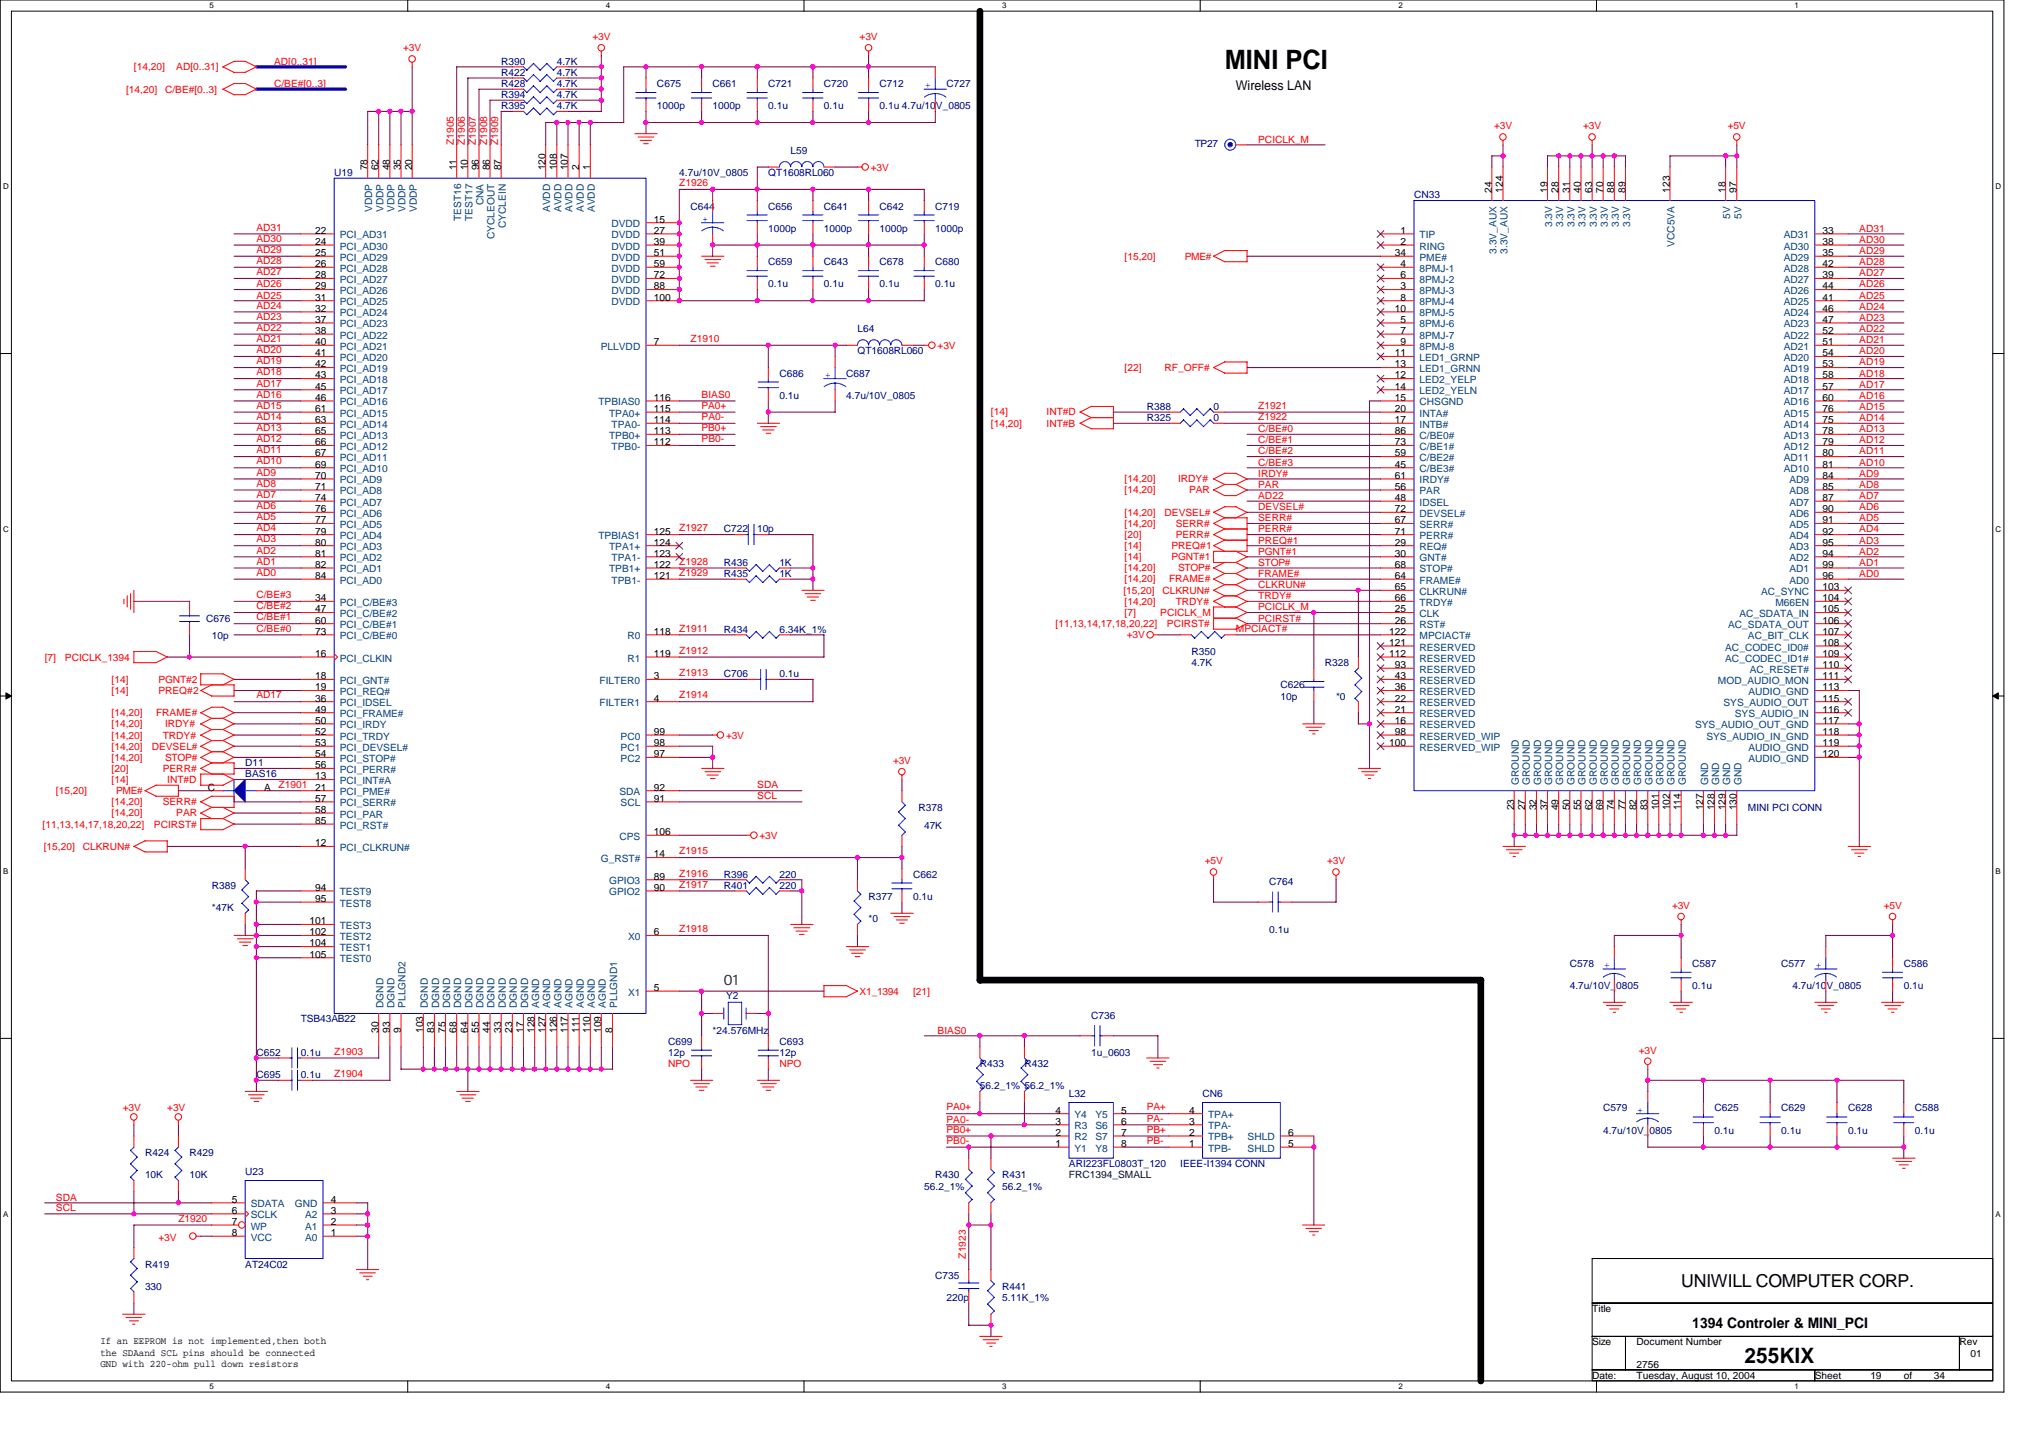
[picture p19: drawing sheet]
<svg xmlns="http://www.w3.org/2000/svg" width="297mm" height="210mm" viewBox="0 0 297 210" stroke-linecap="round" stroke-linejoin="round" font-family="sans-serif">
<defs><g id="words">
<text font-size="3.9" x="178.9" y="10.1">MINI PCI</text>
<text font-size="3.1" x="254.8" y="198.9">255KIX</text>
<text font-size="2.6" x="245.5" y="187.8">UNIWILL COMPUTER CORP.</text>
<text font-size="2.1" fill="#008000" x="105.7" y="143.8">01</text>
<text font-size="2.1" x="247.1" y="193.8">1394 Controler &amp; MINI_PCI</text>
<text font-size="1.9" x="180.5" y="13.1">Wireless LAN</text>
<g font-size="1.5" fill="#f00">
<text x="86.5" y="5.9">+3V</text>
<text x="125.5" y="5.9">+3V</text>
<text x="19.6" y="10.3">[14,20]</text>
<text x="25.7" y="10.3">AD[0..31]</text>
<text x="40" y="9.4">AD[0..31]</text>
<text x="58.9" y="7.5">+3V</text>
<text x="18.4" y="13.5">[14,20]</text>
<text x="24.1" y="13.5">C/BE#[0..3]</text>
<text x="40" y="12.7">C/BE#[0..3]</text>
<text x="66.3" y="21.1" transform="rotate(-90 66.3 21.1)">Z1905</text>
<text x="67.9" y="21.1" transform="rotate(-90 67.9 21.1)">Z1906</text>
<text x="69.5" y="21.1" transform="rotate(-90 69.5 21.1)">Z1907</text>
<text x="71.1" y="21.1" transform="rotate(-90 71.1 21.1)">Z1908</text>
<text x="72.8" y="21.1" transform="rotate(-90 72.8 21.1)">Z1909</text>
<text x="183.7" y="20.8">PCICLK_M</text>
<text x="218.2" y="18.9">+3V</text>
<text x="231.2" y="18.9">+3V</text>
<text x="252.3" y="18.9">+5V</text>
<text x="99.2" y="27.2">Z1926</text>
<text x="127.2" y="24.9">+3V</text>
<text x="37.4" y="33.7">AD31</text>
<text x="37.4" y="35.3">AD30</text>
<text x="271.5" y="35.5">AD30</text>
<text x="271.5" y="33.8">AD31</text>
<text x="37.4" y="36.9">AD29</text>
<text x="37.4" y="38.5">AD28</text>
<text x="37.4" y="40.2">AD27</text>
<text x="37.4" y="42">AD26</text>
<text x="164.2" y="37.9">[15,20]</text>
<text x="173" y="37.9">PME#</text>
<text x="271.5" y="37.1">AD29</text>
<text x="271.5" y="40.3">AD27</text>
<text x="271.5" y="38.7">AD28</text>
<text x="271.5" y="42">AD26</text>
<text x="37.4" y="43.6">AD25</text>
<text x="37.4" y="45">AD24</text>
<text x="37.4" y="46.7">AD23</text>
<text x="271.5" y="43.6">AD25</text>
<text x="271.5" y="45.2">AD24</text>
<text x="271.5" y="46.8">AD23</text>
<text x="37.4" y="53.2">AD19</text>
<text x="37.4" y="49.9">AD21</text>
<text x="37.4" y="51.5">AD20</text>
<text x="37.4" y="48.3">AD22</text>
<text x="100.8" y="49.9">Z1910</text>
<text x="136.9" y="50.9">+3V</text>
<text x="271.5" y="50.1">AD21</text>
<text x="271.5" y="53.3">AD19</text>
<text x="271.5" y="51.7">AD20</text>
<text x="271.5" y="48.5">AD22</text>
<text x="37.4" y="56.4">AD17</text>
<text x="37.4" y="58.1">AD16</text>
<text x="37.4" y="54.8">AD18</text>
<text x="37.4" y="59.7">AD15</text>
<text x="102.5" y="59.7">PA0+</text>
<text x="102.5" y="58.1">BIAS0</text>
<text x="164.2" y="54.1">[22]</text>
<text x="170.1" y="54.1">RF_OFF#</text>
<text x="183.7" y="59.7">Z1921</text>
<text x="271.5" y="58.2">AD16</text>
<text x="271.5" y="55">AD18</text>
<text x="271.5" y="59.8">AD15</text>
<text x="271.5" y="56.6">AD17</text>
<text x="37.4" y="62.9">AD13</text>
<text x="37.4" y="64.6">AD12</text>
<text x="37.4" y="61.3">AD14</text>
<text x="102.5" y="61.3">PA0-</text>
<text x="102.5" y="62.9">PB0+</text>
<text x="102.5" y="64.6">PB0-</text>
<text x="144.7" y="62.3">[14,20]</text>
<text x="144.7" y="60.6">[14]</text>
<text x="152.8" y="62.3">INT#B</text>
<text x="152.8" y="60.6">INT#D</text>
<text x="183.7" y="64.7">C/BE#1</text>
<text x="183.7" y="63.1">C/BE#0</text>
<text x="183.7" y="61.3">Z1922</text>
<text x="271.5" y="64.7">AD12</text>
<text x="271.5" y="63.1">AD13</text>
<text x="271.5" y="61.5">AD14</text>
<text x="37.4" y="66.2">AD11</text>
<text x="37.4" y="69.4">AD9</text>
<text x="37.4" y="71.1">AD8</text>
<text x="37.4" y="67.8">AD10</text>
<text x="164.2" y="70.4">[14,20]</text>
<text x="172" y="70.4">IRDY#</text>
<text x="183.7" y="68">C/BE#3</text>
<text x="183.7" y="66.3">C/BE#2</text>
<text x="183.7" y="71.2">PAR</text>
<text x="183.7" y="69.6">IRDY#</text>
<text x="271.5" y="71.2">AD8</text>
<text x="271.5" y="68">AD10</text>
<text x="271.5" y="69.6">AD9</text>
<text x="271.5" y="66.3">AD11</text>
<text x="37.4" y="75.9">AD5</text>
<text x="37.4" y="77.6">AD4</text>
<text x="37.4" y="74.3">AD6</text>
<text x="37.4" y="72.7">AD7</text>
<text x="99.2" y="77.6">Z1927</text>
<text x="164.2" y="76.9">[14,20]</text>
<text x="164.2" y="72">[14,20]</text>
<text x="164.2" y="75.3">[14,20]</text>
<text x="170.1" y="75.3">DEVSEL#</text>
<text x="171.7" y="76.9">SERR#</text>
<text x="173.6" y="72">PAR</text>
<text x="183.7" y="76.1">SERR#</text>
<text x="183.7" y="72.8">AD22</text>
<text x="183.7" y="77.7">PERR#</text>
<text x="183.7" y="74.5">DEVSEL#</text>
<text x="271.5" y="72.8">AD7</text>
<text x="271.5" y="77.7">AD4</text>
<text x="271.5" y="76.1">AD5</text>
<text x="271.5" y="74.5">AD6</text>
<text x="37.4" y="80.8">AD2</text>
<text x="37.4" y="79.2">AD3</text>
<text x="37.4" y="82.4">AD1</text>
<text x="99.2" y="82.4">Z1928</text>
<text x="164.2" y="78.5">[20]</text>
<text x="164.2" y="80.2">[14]</text>
<text x="164.2" y="81.8">[14]</text>
<text x="164.2" y="83.4">[14,20]</text>
<text x="171.1" y="80.2">PREQ#1</text>
<text x="171.1" y="81.8">PGNT#1</text>
<text x="171.7" y="78.5">PERR#</text>
<text x="172" y="83.4">STOP#</text>
<text x="183.7" y="82.6">STOP#</text>
<text x="183.7" y="81">PGNT#1</text>
<text x="183.7" y="79.4">PREQ#1</text>
<text x="271.5" y="82.6">AD1</text>
<text x="271.5" y="81">AD2</text>
<text x="271.5" y="79.4">AD3</text>
<text x="37.4" y="84.1">AD0</text>
<text x="37.4" y="87.3">C/BE#3</text>
<text x="37.4" y="88.9">C/BE#2</text>
<text x="99.2" y="84.1">Z1929</text>
<text x="164.1" y="86.7">[15,20]</text>
<text x="164.2" y="88.3">[14,20]</text>
<text x="164.2" y="89.9">[7]</text>
<text x="164.2" y="85">[14,20]</text>
<text x="169.4" y="89.9">PCICLK_M</text>
<text x="169.8" y="86.7">CLKRUN#</text>
<text x="170.7" y="85">FRAME#</text>
<text x="171.7" y="88.3">TRDY#</text>
<text x="183.7" y="85.9">CLKRUN#</text>
<text x="183.7" y="89.1">PCICLK_M</text>
<text x="183.7" y="87.5">TRDY#</text>
<text x="183.7" y="84.2">FRAME#</text>
<text x="271.5" y="84.2">AD0</text>
<text x="37.4" y="90.6">C/BE#1</text>
<text x="37.4" y="92.2">C/BE#0</text>
<text x="99.2" y="92.2">Z1911</text>
<text x="99.2" y="95.4">Z1912</text>
<text x="154.2" y="91.5">[11,13,14,17,18,20,22]</text>
<text x="164.5" y="93.2">+3V</text>
<text x="170.4" y="91.5">PCIRST#</text>
<text x="180.5" y="92.2">MPCIACT#</text>
<text x="183.7" y="90.7">PCIRST#</text>
<text x="6.5" y="96.4">[7]</text>
<text x="9.5" y="96.4">PCICLK_1394</text>
<text x="16.3" y="101.3">[14]</text>
<text x="16.3" y="99.7">[14]</text>
<text x="23.1" y="101.3">PREQ#2</text>
<text x="23.1" y="99.7">PGNT#2</text>
<text x="37.4" y="101.9">AD17</text>
<text x="99.2" y="98.7">Z1913</text>
<text x="99.2" y="101.9">Z1914</text>
<text x="16.3" y="107.8">[14,20]</text>
<text x="16.3" y="106.2">[14,20]</text>
<text x="16.3" y="104.5">[14,20]</text>
<text x="22.8" y="104.5">FRAME#</text>
<text x="23.8" y="107.8">TRDY#</text>
<text x="24.1" y="106.2">IRDY#</text>
<text x="106" y="107.8">+3V</text>
<text x="16.3" y="109.4">[14,20]</text>
<text x="16.3" y="112.7">[20]</text>
<text x="16.3" y="111">[14,20]</text>
<text x="22.2" y="109.4">DEVSEL#</text>
<text x="23.8" y="112.7">PERR#</text>
<text x="24.1" y="111">STOP#</text>
<text x="130.4" y="111.5">+3V</text>
<text x="8.2" y="115.9">[15,20]</text>
<text x="16.3" y="117.5">[14,20]</text>
<text x="16.3" y="114.3">[14]</text>
<text x="16.3" y="119.2">[14,20]</text>
<text x="17" y="115.9">PME#</text>
<text x="23.8" y="117.5">SERR#</text>
<text x="24.4" y="114.3">INT#D</text>
<text x="25.7" y="119.2">PAR</text>
<text x="40.7" y="115">Z1901</text>
<text x="110.6" y="115">SDA</text>
<text x="110.6" y="116.6">SCL</text>
<text x="6.2" y="120.8">[11,13,14,17,18,20,22]</text>
<text x="6.4" y="124.1">[15,20]</text>
<text x="12.1" y="124.1">CLKRUN#</text>
<text x="22.5" y="120.8">PCIRST#</text>
<text x="99.2" y="124.7">Z1915</text>
<text x="110.9" y="122.4">+3V</text>
<text x="99.2" y="128">Z1916</text>
<text x="99.2" y="129.6">Z1917</text>
<text x="175.9" y="126.2">+5V</text>
<text x="193.8" y="126.2">+3V</text>
<text x="99.2" y="136.1">Z1918</text>
<text x="244.2" y="132.7">+3V</text>
<text x="275.1" y="132.7">+5V</text>
<text x="125.5" y="145.2">X1_1394</text>
<text x="133.3" y="145.2">[21]</text>
<text x="48.8" y="154">Z1903</text>
<text x="97.6" y="155.7">NPO</text>
<text x="113.8" y="155.7">NPO</text>
<text x="136.9" y="150.9">BIAS0</text>
<text x="239.3" y="153.8">+3V</text>
<text x="48.8" y="157.2">Z1904</text>
<text x="17.9" y="162.2">+3V</text>
<text x="24.4" y="162.2">+3V</text>
<text x="138.2" y="167">PB0-</text>
<text x="138.2" y="163.9">PA0-</text>
<text x="138.2" y="162.1">PA0+</text>
<text x="138.2" y="165.3">PB0+</text>
<text x="167.5" y="165.3">PB+</text>
<text x="167.5" y="162.1">PA+</text>
<text x="167.5" y="167">PB-</text>
<text x="167.5" y="163.7">PA-</text>
<text x="8.2" y="176.7">SCL</text>
<text x="8.2" y="175.3">SDA</text>
<text x="26.1" y="178.4">Z1920</text>
<text x="23.1" y="181.1">+3V</text>
<text x="141" y="183.7" transform="rotate(-90 141 183.7)">Z1923</text>
</g>
<g font-size="1.5" fill="#000080">
<text x="73.2" y="11.1">R422</text>
<text x="73.2" y="9.4">R390</text>
<text x="81.3" y="11.1">4.7K</text>
<text x="81.3" y="9.4">4.7K</text>
<text x="73.2" y="12.7">R428</text>
<text x="73.2" y="14.3">R394</text>
<text x="73.2" y="15.9">R395</text>
<text x="81.3" y="12.7">4.7K</text>
<text x="81.3" y="14.3">4.7K</text>
<text x="81.3" y="15.9">4.7K</text>
<text x="95.9" y="12.7">C675</text>
<text x="95.9" y="15.9">1000p</text>
<text x="104.1" y="12.7">C661</text>
<text x="104.1" y="15.9">1000p</text>
<text x="112.2" y="12.7">C721</text>
<text x="112.2" y="15.9">0.1u</text>
<text x="120.3" y="12.7">C720</text>
<text x="120.3" y="15.9">0.1u</text>
<text x="128.5" y="12.7">C712</text>
<text x="128.5" y="15.9">0.1u 4.7u/10V_0805</text>
<text x="138.2" y="12.7">C727</text>
<text x="115.5" y="22.5">L59</text>
<text x="174.5" y="21.5">TP27</text>
<text x="48.8" y="25.7">U19</text>
<text x="99.2" y="25.7">4.7u/10V_0805</text>
<text x="112.2" y="25.7">QT1608RL060</text>
<text x="206.5" y="29">CN33</text>
<text x="100.8" y="30.6">C644</text>
<text x="112.2" y="30.6">C656</text>
<text x="112.2" y="33.8">1000p</text>
<text x="120.3" y="30.6">C641</text>
<text x="120.3" y="33.8">1000p</text>
<text x="128.5" y="30.6">C642</text>
<text x="128.5" y="33.8">1000p</text>
<text x="136.6" y="30.6">C719</text>
<text x="136.6" y="33.8">1000p</text>
<text x="112.2" y="38.7">C659</text>
<text x="112.2" y="42">0.1u</text>
<text x="120.3" y="38.7">C643</text>
<text x="120.3" y="42">0.1u</text>
<text x="128.5" y="38.7">C678</text>
<text x="128.5" y="42">0.1u</text>
<text x="136.6" y="38.7">C680</text>
<text x="136.6" y="42">0.1u</text>
<text x="125.2" y="48.5">L64</text>
<text x="125.2" y="51.7">QT1608RL060</text>
<text x="113.8" y="55">C686</text>
<text x="113.8" y="58.2">0.1u</text>
<text x="123.6" y="55">C687</text>
<text x="123.6" y="58.2">4.7u/10V_0805</text>
<text x="167.5" y="59.8">R388</text>
<text x="177.2" y="59.8">0</text>
<text x="167.5" y="61.5">R325</text>
<text x="177.2" y="61.5">0</text>
<text x="105.7" y="77.7">C722</text>
<text x="110.6" y="77.7">10p</text>
<text x="105.7" y="82.6">R436</text>
<text x="113.8" y="82.6">1K</text>
<text x="105.7" y="84.2">R435</text>
<text x="113.8" y="84.2">1K</text>
<text x="30.1" y="90.7">C676</text>
<text x="30.9" y="93.3">10p</text>
<text x="105.7" y="92.4">R434</text>
<text x="113.8" y="92.4">6.34K_1%</text>
<text x="174" y="95.6">R350</text>
<text x="105.7" y="98.8">C706</text>
<text x="113.8" y="98.8">0.1u</text>
<text x="174" y="97.2">4.7K</text>
<text x="187" y="100.5">C626</text>
<text x="193.5" y="97.2">R328</text>
<text x="187" y="102.1">10p</text>
<text x="195.1" y="102.1">*0</text>
<text x="35.8" y="111.9">D11</text>
<text x="35.8" y="113.5">BAS16</text>
<text x="134.2" y="118.4">R378</text>
<text x="255.3" y="118.4">MINI PCI CONN</text>
<text x="135" y="121">47K</text>
<text x="30.9" y="129.7">R389</text>
<text x="105.7" y="128.1">R396</text>
<text x="105.7" y="129.7">R401</text>
<text x="113.8" y="128.1">220</text>
<text x="113.8" y="129.7">220</text>
<text x="126.8" y="131.4">R377</text>
<text x="133.3" y="128.1">C662</text>
<text x="133.3" y="131.4">0.1u</text>
<text x="185.4" y="129.2">C764</text>
<text x="30.9" y="133">*47K</text>
<text x="126.8" y="134.6">*0</text>
<text x="185.4" y="136.2">0.1u</text>
<text x="229.3" y="141.1">C578</text>
<text x="247.1" y="141.1">C587</text>
<text x="260.1" y="141.1">C577</text>
<text x="278" y="141.1">C586</text>
<text x="43.9" y="149.2">TSB43AB22</text>
<text x="106" y="145.8">Y2</text>
<text x="159.4" y="148.8">C736</text>
<text x="229.3" y="144.4">4.7u/10V_0805</text>
<text x="247.1" y="144.4">0.1u</text>
<text x="261.8" y="144.4">4.7u/10V_0805</text>
<text x="278" y="144.4">0.1u</text>
<text x="37.4" y="154.1">C652</text>
<text x="43.9" y="154.1">0.1u</text>
<text x="97.6" y="152.5">C699</text>
<text x="97.6" y="154.1">12p</text>
<text x="104.1" y="150.9">*24.576MHz</text>
<text x="113.8" y="152.5">C693</text>
<text x="113.8" y="154.1">12p</text>
<text x="143.1" y="155.7">R433</text>
<text x="149.6" y="155.7">R432</text>
<text x="159.4" y="154.1">1u_0603</text>
<text x="37.4" y="157.4">C695</text>
<text x="43.9" y="157.4">0.1u</text>
<text x="143.1" y="159">56.2_1% 56.2_1%</text>
<text x="156.1" y="160.1">L32</text>
<text x="175.6" y="160.1">CN6</text>
<text x="234.1" y="162.2">C579</text>
<text x="234.1" y="165.5">4.7u/10V_0805</text>
<text x="250.4" y="162.2">C625</text>
<text x="250.4" y="165.5">0.1u</text>
<text x="260.1" y="162.2">C629</text>
<text x="260.1" y="165.5">0.1u</text>
<text x="269.9" y="162.2">C628</text>
<text x="269.9" y="165.5">0.1u</text>
<text x="279.7" y="162.2">C588</text>
<text x="279.7" y="165.5">0.1u</text>
<text x="21.2" y="168.8">R424</text>
<text x="21.2" y="172">10K</text>
<text x="27.7" y="168.8">R429</text>
<text x="27.7" y="172">10K</text>
<text x="35.8" y="171.5">U23</text>
<text x="135" y="173.6">56.2_1%</text>
<text x="136.6" y="172">R430</text>
<text x="146.3" y="172">R431</text>
<text x="146.3" y="173.6">56.2_1%</text>
<text x="156.1" y="170.4">ARI223FL0803T_120</text>
<text x="172.4" y="170.4">IEEE-I1394 CONN</text>
<text x="21.2" y="185">R419</text>
<text x="35.8" y="185">AT24C02</text>
<text x="21.2" y="188.3">330</text>
<text x="136.6" y="186.6">C735</text>
<text x="138.2" y="189.9">220p</text>
<text x="146.3" y="188.3">R441</text>
<text x="146.3" y="189.9">5.11K_1%</text>
</g>
<g font-size="1.5" fill="#00f">
<text x="135.1" y="12.9">+</text>
<text x="102.6" y="32.4">+</text>
<text x="120.5" y="55.1">+</text>
<text x="234.3" y="141.3">+</text>
<text x="265.2" y="141.3">+</text>
<text x="239.2" y="162.4">+</text>
</g>
<g font-size="1.5">
<text x="53.7" y="24.9" transform="rotate(-90 53.7 24.9)">78</text>
<text x="55.3" y="24.9" transform="rotate(-90 55.3 24.9)">62</text>
<text x="56.9" y="24.9" transform="rotate(-90 56.9 24.9)">48</text>
<text x="58.5" y="24.9" transform="rotate(-90 58.5 24.9)">35</text>
<text x="60.2" y="24.9" transform="rotate(-90 60.2 24.9)">20</text>
<text x="66.7" y="24.9" transform="rotate(-90 66.7 24.9)">11</text>
<text x="68.3" y="24.9" transform="rotate(-90 68.3 24.9)">10</text>
<text x="69.9" y="24.9" transform="rotate(-90 69.9 24.9)">96</text>
<text x="71.5" y="24.9" transform="rotate(-90 71.5 24.9)">86</text>
<text x="73.2" y="24.9" transform="rotate(-90 73.2 24.9)">87</text>
<text x="79.7" y="24.9" transform="rotate(-90 79.7 24.9)">120</text>
<text x="81.3" y="24.9" transform="rotate(-90 81.3 24.9)">108</text>
<text x="82.9" y="24.9" transform="rotate(-90 82.9 24.9)">107</text>
<text x="84.6" y="24.9" transform="rotate(-90 84.6 24.9)">2</text>
<text x="86.2" y="24.9" transform="rotate(-90 86.2 24.9)">1</text>
<text x="217.8" y="28.1" transform="rotate(-90 217.8 28.1)">24</text>
<text x="219.5" y="28.1" transform="rotate(-90 219.5 28.1)">124</text>
<text x="226" y="28.1" transform="rotate(-90 226 28.1)">19</text>
<text x="227.6" y="28.1" transform="rotate(-90 227.6 28.1)">28</text>
<text x="229.2" y="28.1" transform="rotate(-90 229.2 28.1)">31</text>
<text x="230.9" y="28.1" transform="rotate(-90 230.9 28.1)">40</text>
<text x="232.5" y="28.1" transform="rotate(-90 232.5 28.1)">63</text>
<text x="234.1" y="28.1" transform="rotate(-90 234.1 28.1)">70</text>
<text x="235.7" y="28.1" transform="rotate(-90 235.7 28.1)">88</text>
<text x="237.4" y="28.1" transform="rotate(-90 237.4 28.1)">89</text>
<text x="243.9" y="28.1" transform="rotate(-90 243.9 28.1)">123</text>
<text x="252" y="28.1" transform="rotate(-90 252 28.1)">18</text>
<text x="253.6" y="28.1" transform="rotate(-90 253.6 28.1)">97</text>
<text x="46" y="35.8">24</text>
<text x="46" y="34.1">22</text>
<text x="95.5" y="32.5">15</text>
<text x="95.5" y="34.1">27</text>
<text x="95.5" y="35.8">39</text>
<text x="204.5" y="34.1">1</text>
<text x="204.5" y="35.8">2</text>
<text x="266.2" y="34.1">33</text>
<text x="266.2" y="35.8">38</text>
<text x="46" y="40.6">28</text>
<text x="46" y="39">26</text>
<text x="46" y="37.4">25</text>
<text x="95.5" y="37.4">51</text>
<text x="95.5" y="39">59</text>
<text x="95.5" y="40.6">72</text>
<text x="203.7" y="37.4">34</text>
<text x="204.5" y="39">4</text>
<text x="204.5" y="40.6">6</text>
<text x="266.2" y="37.4">35</text>
<text x="266.2" y="40.6">39</text>
<text x="266.2" y="39">42</text>
<text x="46" y="47.1">37</text>
<text x="46" y="45.5">32</text>
<text x="46" y="43.9">31</text>
<text x="46" y="42.2">29</text>
<text x="95.5" y="42.2">88</text>
<text x="95.5" y="43.9">100</text>
<text x="203.7" y="45.5">10</text>
<text x="204.5" y="42.2">3</text>
<text x="204.5" y="47.1">5</text>
<text x="204.5" y="43.9">8</text>
<text x="266.2" y="43.9">41</text>
<text x="266.2" y="42.2">44</text>
<text x="266.2" y="45.5">46</text>
<text x="266.2" y="47.1">47</text>
<text x="46" y="53.6">42</text>
<text x="46" y="52">41</text>
<text x="46" y="50.4">40</text>
<text x="46" y="48.7">38</text>
<text x="95.5" y="50.4">7</text>
<text x="203.7" y="52">11</text>
<text x="203.7" y="53.6">13</text>
<text x="204.5" y="48.7">7</text>
<text x="204.5" y="50.4">9</text>
<text x="266.2" y="50.4">51</text>
<text x="266.2" y="48.7">52</text>
<text x="266.2" y="53.6">53</text>
<text x="266.2" y="52">54</text>
<text x="46" y="58.5">46</text>
<text x="46" y="56.9">45</text>
<text x="46" y="55.2">43</text>
<text x="95.5" y="58.5">116</text>
<text x="203.7" y="55.2">12</text>
<text x="203.7" y="56.9">14</text>
<text x="203.7" y="58.5">15</text>
<text x="266.2" y="56.9">57</text>
<text x="266.2" y="55.2">58</text>
<text x="266.2" y="58.5">60</text>
<text x="46" y="65">66</text>
<text x="46" y="63.4">65</text>
<text x="46" y="61.8">63</text>
<text x="46" y="60.1">61</text>
<text x="95.5" y="60.1">115</text>
<text x="95.5" y="61.8">114</text>
<text x="95.5" y="63.4">113</text>
<text x="95.5" y="65">112</text>
<text x="203.7" y="61.8">17</text>
<text x="203.7" y="60.1">20</text>
<text x="203.7" y="65">73</text>
<text x="203.7" y="63.4">86</text>
<text x="266.2" y="61.8">75</text>
<text x="266.2" y="60.1">76</text>
<text x="266.2" y="63.4">78</text>
<text x="266.2" y="65">79</text>
<text x="46" y="71.5">71</text>
<text x="46" y="69.9">70</text>
<text x="46" y="68.3">69</text>
<text x="46" y="66.6">67</text>
<text x="203.7" y="68.3">45</text>
<text x="203.7" y="71.5">56</text>
<text x="203.7" y="66.6">59</text>
<text x="203.7" y="69.9">61</text>
<text x="266.2" y="66.6">80</text>
<text x="266.2" y="68.3">81</text>
<text x="266.2" y="69.9">84</text>
<text x="266.2" y="71.5">85</text>
<text x="46" y="76.4">77</text>
<text x="46" y="74.8">76</text>
<text x="46" y="73.1">74</text>
<text x="203.7" y="73.1">48</text>
<text x="203.7" y="76.4">67</text>
<text x="203.7" y="74.8">72</text>
<text x="266.2" y="73.1">87</text>
<text x="266.2" y="74.8">90</text>
<text x="266.2" y="76.4">91</text>
<text x="46" y="82.9">82</text>
<text x="46" y="81.3">81</text>
<text x="46" y="79.6">80</text>
<text x="46" y="78">79</text>
<text x="95.5" y="79.6">124</text>
<text x="95.5" y="81.3">123</text>
<text x="95.5" y="82.9">122</text>
<text x="95.5" y="78">125</text>
<text x="203.7" y="79.6">29</text>
<text x="203.7" y="81.3">30</text>
<text x="203.7" y="82.9">68</text>
<text x="203.7" y="78">71</text>
<text x="266.2" y="78">92</text>
<text x="266.2" y="81.3">94</text>
<text x="266.2" y="79.6">95</text>
<text x="266.2" y="82.9">99</text>
<text x="46" y="84.5">84</text>
<text x="46" y="89.4">47</text>
<text x="46" y="87.8">34</text>
<text x="95.5" y="84.5">121</text>
<text x="203.7" y="89.4">25</text>
<text x="203.7" y="84.5">64</text>
<text x="203.7" y="86.1">65</text>
<text x="203.7" y="87.8">66</text>
<text x="266.2" y="84.5">96</text>
<text x="266.2" y="86.1">103</text>
<text x="266.2" y="87.8">104</text>
<text x="266.2" y="89.4">105</text>
<text x="46" y="92.6">73</text>
<text x="46" y="91">60</text>
<text x="46" y="95.9">16</text>
<text x="95.5" y="92.6">118</text>
<text x="95.5" y="95.9">119</text>
<text x="202.9" y="95.9">112</text>
<text x="202.9" y="94.3">121</text>
<text x="202.9" y="92.6">122</text>
<text x="203.7" y="91">26</text>
<text x="266.2" y="91">106</text>
<text x="266.2" y="92.6">107</text>
<text x="266.2" y="94.3">108</text>
<text x="266.2" y="95.9">109</text>
<text x="46" y="99.1">18</text>
<text x="46" y="100.8">19</text>
<text x="95.5" y="99.1">3</text>
<text x="203.7" y="100.8">36</text>
<text x="203.7" y="99.1">43</text>
<text x="203.7" y="97.5">93</text>
<text x="266.2" y="97.5">110</text>
<text x="266.2" y="99.1">111</text>
<text x="266.2" y="100.8">113</text>
<text x="46" y="102.4">36</text>
<text x="46" y="104">49</text>
<text x="46" y="105.6">50</text>
<text x="46" y="107.3">52</text>
<text x="95.5" y="102.4">4</text>
<text x="95.5" y="107.3">99</text>
<text x="203.7" y="105.6">16</text>
<text x="203.7" y="104">21</text>
<text x="203.7" y="102.4">22</text>
<text x="203.7" y="107.3">98</text>
<text x="266.2" y="102.4">115</text>
<text x="266.2" y="104">116</text>
<text x="266.2" y="105.6">117</text>
<text x="266.2" y="107.3">118</text>
<text x="46" y="108.9">53</text>
<text x="46" y="110.5">54</text>
<text x="46" y="112.1">56</text>
<text x="46" y="113.8">13</text>
<text x="95.5" y="108.9">98</text>
<text x="95.5" y="110.5">97</text>
<text x="202.9" y="108.9">100</text>
<text x="266.2" y="108.9">119</text>
<text x="266.2" y="110.5">120</text>
<text x="30.3" y="115.4">C</text>
<text x="38.6" y="115.4">A</text>
<text x="46" y="115.4">21</text>
<text x="46" y="117">57</text>
<text x="46" y="118.7">58</text>
<text x="95.5" y="115.4">92</text>
<text x="95.5" y="117">91</text>
<text x="221.1" y="118.3" transform="rotate(-90 221.1 118.3)">23</text>
<text x="222.7" y="118.3" transform="rotate(-90 222.7 118.3)">27</text>
<text x="224.4" y="118.3" transform="rotate(-90 224.4 118.3)">32</text>
<text x="226" y="118.3" transform="rotate(-90 226 118.3)">37</text>
<text x="227.6" y="118.3" transform="rotate(-90 227.6 118.3)">49</text>
<text x="229.2" y="118.3" transform="rotate(-90 229.2 118.3)">50</text>
<text x="230.9" y="118.3" transform="rotate(-90 230.9 118.3)">55</text>
<text x="232.5" y="118.3" transform="rotate(-90 232.5 118.3)">62</text>
<text x="234.1" y="118.3" transform="rotate(-90 234.1 118.3)">69</text>
<text x="235.7" y="118.3" transform="rotate(-90 235.7 118.3)">74</text>
<text x="237.4" y="118.3" transform="rotate(-90 237.4 118.3)">77</text>
<text x="239" y="118.3" transform="rotate(-90 239 118.3)">82</text>
<text x="240.6" y="118.3" transform="rotate(-90 240.6 118.3)">83</text>
<text x="242.2" y="118.3" transform="rotate(-90 242.2 118.3)">101</text>
<text x="243.9" y="118.3" transform="rotate(-90 243.9 118.3)">102</text>
<text x="245.5" y="118.3" transform="rotate(-90 245.5 118.3)">114</text>
<text x="248.7" y="118.3" transform="rotate(-90 248.7 118.3)">127</text>
<text x="250.4" y="118.3" transform="rotate(-90 250.4 118.3)">128</text>
<text x="252" y="118.3" transform="rotate(-90 252 118.3)">129</text>
<text x="253.6" y="118.3" transform="rotate(-90 253.6 118.3)">130</text>
<text x="46" y="120.3">85</text>
<text x="46" y="123.5">12</text>
<text x="95.5" y="121.9">106</text>
<text x="95.5" y="125.2">14</text>
<text x="46" y="131.7">95</text>
<text x="46" y="130">94</text>
<text x="95.5" y="128.4">89</text>
<text x="95.5" y="130">90</text>
<text x="45.2" y="136.5">102</text>
<text x="45.2" y="134.9">101</text>
<text x="95.5" y="136.5">6</text>
<text x="45.2" y="139.8">105</text>
<text x="45.2" y="138.2">104</text>
<text x="95.5" y="144.7">5</text>
<text x="55.3" y="150.8" transform="rotate(-90 55.3 150.8)">30</text>
<text x="56.9" y="150.8" transform="rotate(-90 56.9 150.8)">93</text>
<text x="58.5" y="150.8" transform="rotate(-90 58.5 150.8)">9</text>
<text x="61.8" y="150.8" transform="rotate(-90 61.8 150.8)">103</text>
<text x="63.4" y="150.8" transform="rotate(-90 63.4 150.8)">83</text>
<text x="65" y="150.8" transform="rotate(-90 65 150.8)">75</text>
<text x="66.7" y="150.8" transform="rotate(-90 66.7 150.8)">68</text>
<text x="68.3" y="150.8" transform="rotate(-90 68.3 150.8)">64</text>
<text x="69.9" y="150.8" transform="rotate(-90 69.9 150.8)">55</text>
<text x="71.5" y="150.8" transform="rotate(-90 71.5 150.8)">44</text>
<text x="73.2" y="150.8" transform="rotate(-90 73.2 150.8)">33</text>
<text x="74.8" y="150.8" transform="rotate(-90 74.8 150.8)">23</text>
<text x="76.4" y="150.8" transform="rotate(-90 76.4 150.8)">17</text>
<text x="78.1" y="150.8" transform="rotate(-90 78.1 150.8)">128</text>
<text x="79.7" y="150.8" transform="rotate(-90 79.7 150.8)">127</text>
<text x="81.3" y="150.8" transform="rotate(-90 81.3 150.8)">126</text>
<text x="82.9" y="150.8" transform="rotate(-90 82.9 150.8)">117</text>
<text x="84.6" y="150.8" transform="rotate(-90 84.6 150.8)">111</text>
<text x="86.2" y="150.8" transform="rotate(-90 86.2 150.8)">110</text>
<text x="87.8" y="150.8" transform="rotate(-90 87.8 150.8)">109</text>
<text x="89.4" y="150.8" transform="rotate(-90 89.4 150.8)">8</text>
<text x="154.1" y="167.4">1</text>
<text x="154.1" y="165.8">2</text>
<text x="154.1" y="164.2">3</text>
<text x="154.1" y="162.5">4</text>
<text x="163.7" y="162.5">5</text>
<text x="163.7" y="164.2">6</text>
<text x="163.7" y="165.8">7</text>
<text x="163.7" y="167.4">8</text>
<text x="173.6" y="167.4">1</text>
<text x="173.6" y="165.8">2</text>
<text x="173.6" y="164.2">3</text>
<text x="173.6" y="162.5">4</text>
<text x="188.1" y="167.4">5</text>
<text x="188.1" y="165.8">6</text>
<text x="33.8" y="177.2">6</text>
<text x="33.8" y="175.6">5</text>
<text x="33.8" y="178.8">7</text>
<text x="48.3" y="178.8">2</text>
<text x="48.3" y="177.2">3</text>
<text x="48.3" y="175.6">4</text>
<text x="33.8" y="180.4">8</text>
<text x="48.3" y="180.4">1</text>
<text x="232.5" y="191.5">Title</text>
<text x="14.7" y="196.2">If an EEPROM is not implemented,then both</text>
<text x="14.7" y="197.9">the SDAand SCL pins should be connected</text>
<text x="232.5" y="196.4">Size</text>
<text x="239" y="196.4">Document Number</text>
<text x="286.1" y="196.4">Rev</text>
<text x="14.7" y="199.5">GND with 220-ohm pull down resistors</text>
<text x="232.5" y="201.3">Date:</text>
<text x="239" y="199.6">2756</text>
<text x="239" y="201.3">Tuesday, August 10, 2004</text>
<text x="265" y="201.3">Sheet</text>
<text x="273.2" y="201.3">19</text>
<text x="278" y="201.3">of</text>
<text x="282.4" y="201.3">34</text>
<text x="287.8" y="198">01</text>
</g>
<g font-size="1.5" fill="#004080">
<text x="70.6" y="30" transform="rotate(-90 70.6 30)">CNA</text>
<text x="49.6" y="34.8">PCI_AD31</text>
<text x="54.4" y="31" transform="rotate(-90 54.4 31)">VDDP</text>
<text x="56" y="31" transform="rotate(-90 56 31)">VDDP</text>
<text x="57.6" y="31" transform="rotate(-90 57.6 31)">VDDP</text>
<text x="59.2" y="31" transform="rotate(-90 59.2 31)">VDDP</text>
<text x="60.9" y="31" transform="rotate(-90 60.9 31)">VDDP</text>
<text x="67.4" y="32.3" transform="rotate(-90 67.4 32.3)">TEST16</text>
<text x="69" y="32.3" transform="rotate(-90 69 32.3)">TEST17</text>
<text x="72.2" y="34.9" transform="rotate(-90 72.2 34.9)">CYCLEOUT</text>
<text x="73.9" y="33.3" transform="rotate(-90 73.9 33.3)">CYCLEIN</text>
<text x="80.4" y="31" transform="rotate(-90 80.4 31)">AVDD</text>
<text x="82" y="31" transform="rotate(-90 82 31)">AVDD</text>
<text x="83.6" y="31" transform="rotate(-90 83.6 31)">AVDD</text>
<text x="85.3" y="31" transform="rotate(-90 85.3 31)">AVDD</text>
<text x="86.9" y="31" transform="rotate(-90 86.9 31)">AVDD</text>
<text x="89.3" y="33.2">DVDD</text>
<text x="89.3" y="34.8">DVDD</text>
<text x="207.3" y="34.8">TIP</text>
<text x="226.7" y="33.1" transform="rotate(-90 226.7 33.1)">3.3V</text>
<text x="228.3" y="33.1" transform="rotate(-90 228.3 33.1)">3.3V</text>
<text x="229.9" y="33.1" transform="rotate(-90 229.9 33.1)">3.3V</text>
<text x="231.6" y="33.1" transform="rotate(-90 231.6 33.1)">3.3V</text>
<text x="233.2" y="33.1" transform="rotate(-90 233.2 33.1)">3.3V</text>
<text x="234.8" y="33.1" transform="rotate(-90 234.8 33.1)">3.3V</text>
<text x="236.4" y="33.1" transform="rotate(-90 236.4 33.1)">3.3V</text>
<text x="238.1" y="33.1" transform="rotate(-90 238.1 33.1)">3.3V</text>
<text x="252.7" y="31.9" transform="rotate(-90 252.7 31.9)">5V</text>
<text x="254.3" y="31.9" transform="rotate(-90 254.3 31.9)">5V</text>
<text x="260.5" y="34.8">AD31</text>
<text x="49.6" y="41.3">PCI_AD27</text>
<text x="49.6" y="39.7">PCI_AD28</text>
<text x="49.6" y="38.1">PCI_AD29</text>
<text x="49.6" y="36.4">PCI_AD30</text>
<text x="89.3" y="36.4">DVDD</text>
<text x="89.3" y="38.1">DVDD</text>
<text x="89.3" y="39.7">DVDD</text>
<text x="89.3" y="41.3">DVDD</text>
<text x="207.3" y="36.4">RING</text>
<text x="207.3" y="39.7">8PMJ-1</text>
<text x="207.3" y="41.3">8PMJ-2</text>
<text x="207.3" y="38.1">PME#</text>
<text x="218.5" y="37" transform="rotate(-90 218.5 37)">3.3V_AUX</text>
<text x="220.2" y="37" transform="rotate(-90 220.2 37)">3.3V_AUX</text>
<text x="244.6" y="36" transform="rotate(-90 244.6 36)">VCC5VA</text>
<text x="260.5" y="38.1">AD29</text>
<text x="260.5" y="36.4">AD30</text>
<text x="260.5" y="41.3">AD27</text>
<text x="260.5" y="39.7">AD28</text>
<text x="49.6" y="47.8">PCI_AD23</text>
<text x="49.6" y="46.2">PCI_AD24</text>
<text x="49.6" y="44.6">PCI_AD25</text>
<text x="49.6" y="42.9">PCI_AD26</text>
<text x="89.3" y="42.9">DVDD</text>
<text x="89.3" y="44.6">DVDD</text>
<text x="207.3" y="42.9">8PMJ-3</text>
<text x="207.3" y="47.8">8PMJ-6</text>
<text x="207.3" y="44.6">8PMJ-4</text>
<text x="207.3" y="46.2">8PMJ-5</text>
<text x="260.5" y="44.6">AD25</text>
<text x="260.5" y="42.9">AD26</text>
<text x="260.5" y="46.2">AD24</text>
<text x="260.5" y="47.8">AD23</text>
<text x="49.6" y="52.7">PCI_AD20</text>
<text x="49.6" y="51.1">PCI_AD21</text>
<text x="49.6" y="49.4">PCI_AD22</text>
<text x="87.7" y="51.1">PLLVDD</text>
<text x="207.3" y="49.4">8PMJ-7</text>
<text x="207.3" y="51.1">8PMJ-8</text>
<text x="207.3" y="52.7">LED1_GRNP</text>
<text x="260.5" y="51.1">AD21</text>
<text x="260.5" y="49.4">AD22</text>
<text x="260.5" y="52.7">AD20</text>
<text x="49.6" y="59.2">PCI_AD16</text>
<text x="49.6" y="57.6">PCI_AD17</text>
<text x="49.6" y="55.9">PCI_AD18</text>
<text x="49.6" y="54.3">PCI_AD19</text>
<text x="87.4" y="59.2">TPBIAS0</text>
<text x="207.3" y="55.9">LED2_YELP</text>
<text x="207.3" y="54.3">LED1_GRNN</text>
<text x="207.3" y="57.6">LED2_YELN</text>
<text x="207.3" y="59.2">CHSGND</text>
<text x="260.5" y="57.6">AD17</text>
<text x="260.5" y="55.9">AD18</text>
<text x="260.5" y="59.2">AD16</text>
<text x="260.5" y="54.3">AD19</text>
<text x="49.6" y="65.7">PCI_AD12</text>
<text x="49.6" y="64.1">PCI_AD13</text>
<text x="49.6" y="62.4">PCI_AD14</text>
<text x="49.6" y="60.8">PCI_AD15</text>
<text x="88.9" y="60.8">TPA0+</text>
<text x="88.9" y="64.1">TPB0+</text>
<text x="89.3" y="62.4">TPA0-</text>
<text x="89.3" y="65.7">TPB0-</text>
<text x="207.3" y="62.4">INTB#</text>
<text x="207.3" y="60.8">INTA#</text>
<text x="207.3" y="65.7">C/BE1#</text>
<text x="207.3" y="64.1">C/BE0#</text>
<text x="260.5" y="62.4">AD14</text>
<text x="260.5" y="60.8">AD15</text>
<text x="260.5" y="64.1">AD13</text>
<text x="260.5" y="65.7">AD12</text>
<text x="49.6" y="70.6">PCI_AD9</text>
<text x="49.6" y="68.9">PCI_AD10</text>
<text x="49.6" y="67.3">PCI_AD11</text>
<text x="207.3" y="67.3">C/BE2#</text>
<text x="207.3" y="70.6">IRDY#</text>
<text x="207.3" y="68.9">C/BE3#</text>
<text x="260.5" y="67.3">AD11</text>
<text x="260.5" y="68.9">AD10</text>
<text x="261.3" y="70.6">AD9</text>
<text x="49.6" y="77.1">PCI_AD5</text>
<text x="49.6" y="75.4">PCI_AD6</text>
<text x="49.6" y="73.8">PCI_AD7</text>
<text x="49.6" y="72.2">PCI_AD8</text>
<text x="207.3" y="72.2">PAR</text>
<text x="207.3" y="77.1">SERR#</text>
<text x="207.3" y="75.4">DEVSEL#</text>
<text x="207.3" y="73.8">IDSEL</text>
<text x="261.3" y="72.2">AD8</text>
<text x="261.3" y="73.8">AD7</text>
<text x="261.3" y="75.4">AD6</text>
<text x="261.3" y="77.1">AD5</text>
<text x="49.6" y="83.6">PCI_AD1</text>
<text x="49.6" y="81.9">PCI_AD2</text>
<text x="49.6" y="80.3">PCI_AD3</text>
<text x="49.6" y="78.7">PCI_AD4</text>
<text x="87.4" y="78.7">TPBIAS1</text>
<text x="88.9" y="80.3">TPA1+</text>
<text x="88.9" y="83.6">TPB1+</text>
<text x="89.3" y="81.9">TPA1-</text>
<text x="207.3" y="80.3">REQ#</text>
<text x="207.3" y="81.9">GNT#</text>
<text x="207.3" y="83.6">STOP#</text>
<text x="207.3" y="78.7">PERR#</text>
<text x="261.3" y="83.6">AD1</text>
<text x="261.3" y="78.7">AD4</text>
<text x="261.3" y="81.9">AD2</text>
<text x="261.3" y="80.3">AD3</text>
<text x="49.6" y="85.2">PCI_AD0</text>
<text x="49.6" y="88.4">PCI_C/BE#3</text>
<text x="89.3" y="85.2">TPB1-</text>
<text x="207.3" y="85.2">FRAME#</text>
<text x="207.3" y="86.8">CLKRUN#</text>
<text x="207.3" y="88.4">TRDY#</text>
<text x="257.2" y="86.8">AC_SYNC</text>
<text x="259.3" y="88.4">M66EN</text>
<text x="261.3" y="85.2">AD0</text>
<text x="49.6" y="93.3">PCI_C/BE#0</text>
<text x="49.6" y="91.7">PCI_C/BE#1</text>
<text x="49.6" y="90.1">PCI_C/BE#2</text>
<text x="91.6" y="93.3">R0</text>
<text x="207.3" y="90.1">CLK</text>
<text x="207.3" y="91.7">RST#</text>
<text x="207.3" y="95">RESERVED</text>
<text x="207.3" y="93.3">MPCIACT#</text>
<text x="251.9" y="95">AC_CODEC_ID0#</text>
<text x="252.4" y="91.7">AC_SDATA_OUT</text>
<text x="254" y="90.1">AC_SDATA_IN</text>
<text x="255.3" y="93.3">AC_BIT_CLK</text>
<text x="49.6" y="96.6">PCI_CLKIN</text>
<text x="49.6" y="99.8">PCI_GNT#</text>
<text x="49.6" y="101.5">PCI_REQ#</text>
<text x="87.6" y="99.8">FILTER0</text>
<text x="91.6" y="96.6">R1</text>
<text x="207.3" y="96.6">RESERVED</text>
<text x="207.3" y="101.5">RESERVED</text>
<text x="207.3" y="99.8">RESERVED</text>
<text x="207.3" y="98.2">RESERVED</text>
<text x="250.9" y="99.8">MOD_AUDIO_MON</text>
<text x="251.9" y="96.6">AC_CODEC_ID1#</text>
<text x="255.3" y="101.5">AUDIO_GND</text>
<text x="255.5" y="98.2">AC_RESET#</text>
<text x="49.6" y="103.1">PCI_IDSEL</text>
<text x="49.6" y="104.7">PCI_FRAME#</text>
<text x="49.6" y="106.3">PCI_IRDY</text>
<text x="49.6" y="108">PCI_TRDY</text>
<text x="87.6" y="103.1">FILTER1</text>
<text x="90.6" y="107.9">PC0</text>
<text x="207.3" y="106.3">RESERVED</text>
<text x="207.3" y="104.7">RESERVED</text>
<text x="207.3" y="103.1">RESERVED</text>
<text x="207.3" y="107.9">RESERVED_WIP</text>
<text x="247.5" y="106.3">SYS_AUDIO_OUT_GND</text>
<text x="249.2" y="107.9">SYS_AUDIO_IN_GND</text>
<text x="251.7" y="103.1">SYS_AUDIO_OUT</text>
<text x="253.3" y="104.7">SYS_AUDIO_IN</text>
<text x="49.6" y="109.6">PCI_DEVSEL#</text>
<text x="49.6" y="111.2">PCI_STOP#</text>
<text x="49.6" y="112.8">PCI_PERR#</text>
<text x="90.6" y="109.6">PC1</text>
<text x="90.6" y="111.2">PC2</text>
<text x="207.3" y="109.6">RESERVED_WIP</text>
<text x="255.3" y="109.6">AUDIO_GND</text>
<text x="255.3" y="111.2">AUDIO_GND</text>
<text x="49.6" y="114.4">PCI_INT#A</text>
<text x="49.6" y="116.1">PCI_PME#</text>
<text x="49.6" y="117.7">PCI_SERR#</text>
<text x="49.6" y="119.3">PCI_PAR</text>
<text x="90.5" y="116.1">SDA</text>
<text x="90.6" y="117.7">SCL</text>
<text x="221.8" y="114.6" transform="rotate(-90 221.8 114.6)">GROUND</text>
<text x="223.4" y="114.6" transform="rotate(-90 223.4 114.6)">GROUND</text>
<text x="225.1" y="114.6" transform="rotate(-90 225.1 114.6)">GROUND</text>
<text x="226.7" y="114.6" transform="rotate(-90 226.7 114.6)">GROUND</text>
<text x="228.3" y="114.6" transform="rotate(-90 228.3 114.6)">GROUND</text>
<text x="229.9" y="114.6" transform="rotate(-90 229.9 114.6)">GROUND</text>
<text x="231.6" y="114.6" transform="rotate(-90 231.6 114.6)">GROUND</text>
<text x="233.2" y="114.6" transform="rotate(-90 233.2 114.6)">GROUND</text>
<text x="234.8" y="114.6" transform="rotate(-90 234.8 114.6)">GROUND</text>
<text x="236.4" y="114.6" transform="rotate(-90 236.4 114.6)">GROUND</text>
<text x="238.1" y="114.6" transform="rotate(-90 238.1 114.6)">GROUND</text>
<text x="239.7" y="114.6" transform="rotate(-90 239.7 114.6)">GROUND</text>
<text x="241.3" y="114.6" transform="rotate(-90 241.3 114.6)">GROUND</text>
<text x="242.9" y="114.6" transform="rotate(-90 242.9 114.6)">GROUND</text>
<text x="244.6" y="114.6" transform="rotate(-90 244.6 114.6)">GROUND</text>
<text x="246.2" y="114.6" transform="rotate(-90 246.2 114.6)">GROUND</text>
<text x="249.4" y="114.6" transform="rotate(-90 249.4 114.6)">GND</text>
<text x="251.1" y="114.6" transform="rotate(-90 251.1 114.6)">GND</text>
<text x="252.7" y="114.6" transform="rotate(-90 252.7 114.6)">GND</text>
<text x="254.3" y="114.6" transform="rotate(-90 254.3 114.6)">GND</text>
<text x="49.6" y="120.9">PCI_RST#</text>
<text x="49.6" y="124.2">PCI_CLKRUN#</text>
<text x="87.7" y="125.8">G_RST#</text>
<text x="90.5" y="122.6">CPS</text>
<text x="49.6" y="130.7">TEST9</text>
<text x="89" y="129.1">GPIO3</text>
<text x="89" y="130.7">GPIO2</text>
<text x="49.6" y="137.2">TEST2</text>
<text x="49.6" y="135.6">TEST3</text>
<text x="49.6" y="132.3">TEST8</text>
<text x="91.7" y="137.2">X0</text>
<text x="49.6" y="140.5">TEST0</text>
<text x="49.6" y="138.8">TEST1</text>
<text x="56" y="147.1" transform="rotate(-90 56 147.1)">DGND</text>
<text x="57.6" y="147.1" transform="rotate(-90 57.6 147.1)">DGND</text>
<text x="59.2" y="147.1" transform="rotate(-90 59.2 147.1)">PLLGND2</text>
<text x="62.5" y="147.1" transform="rotate(-90 62.5 147.1)">DGND</text>
<text x="64.1" y="147.1" transform="rotate(-90 64.1 147.1)">DGND</text>
<text x="65.7" y="147.1" transform="rotate(-90 65.7 147.1)">DGND</text>
<text x="67.4" y="147.1" transform="rotate(-90 67.4 147.1)">DGND</text>
<text x="69" y="147.1" transform="rotate(-90 69 147.1)">DGND</text>
<text x="70.6" y="147.1" transform="rotate(-90 70.6 147.1)">DGND</text>
<text x="72.2" y="147.1" transform="rotate(-90 72.2 147.1)">DGND</text>
<text x="73.9" y="147.1" transform="rotate(-90 73.9 147.1)">DGND</text>
<text x="75.5" y="147.1" transform="rotate(-90 75.5 147.1)">DGND</text>
<text x="77.1" y="147.1" transform="rotate(-90 77.1 147.1)">DGND</text>
<text x="78.8" y="147.1" transform="rotate(-90 78.8 147.1)">AGND</text>
<text x="80.4" y="147.1" transform="rotate(-90 80.4 147.1)">AGND</text>
<text x="82" y="147.1" transform="rotate(-90 82 147.1)">AGND</text>
<text x="83.6" y="147.1" transform="rotate(-90 83.6 147.1)">AGND</text>
<text x="85.3" y="147.1" transform="rotate(-90 85.3 147.1)">AGND</text>
<text x="86.9" y="147.1" transform="rotate(-90 86.9 147.1)">AGND</text>
<text x="88.5" y="147.1" transform="rotate(-90 88.5 147.1)">AGND</text>
<text x="90.1" y="147.1" transform="rotate(-90 90.1 147.1)">PLLGND1</text>
<text x="91.7" y="145.3">X1</text>
<text x="156.9" y="166.5">R2</text>
<text x="156.9" y="164.8">R3</text>
<text x="156.9" y="163.2">Y4</text>
<text x="160" y="163.2">Y5</text>
<text x="160" y="164.8">S6</text>
<text x="160" y="166.5">S7</text>
<text x="176.4" y="166.5">TPB+</text>
<text x="176.4" y="164.8">TPA-</text>
<text x="176.4" y="163.2">TPA+</text>
<text x="182.2" y="166.5">SHLD</text>
<text x="156.9" y="168.1">Y1</text>
<text x="160" y="168.1">Y8</text>
<text x="176.4" y="168.1">TPB-</text>
<text x="182.2" y="168.1">SHLD</text>
<text x="36.6" y="177.8">SCLK</text>
<text x="36.6" y="176.2">SDATA</text>
<text x="36.6" y="179.5">WP</text>
<text x="43" y="176.2">GND</text>
<text x="44.6" y="179.5">A1</text>
<text x="44.6" y="177.8">A2</text>
<text x="36.6" y="181.1">VCC</text>
<text x="44.6" y="181.1">A0</text>
</g>
<text font-size="1.5" fill="#000040" x="156.1" y="172">FRC1394_SMALL</text>
<g font-size="1.2">
<text x="30.6" y="1.2">5</text>
<text x="88.5" y="1.2">4</text>
<text x="146.3" y="1.2">3</text>
<text x="204.2" y="1.2">2</text>
<text x="262.1" y="1.2">1</text>
<text x=".5" y="27.6">D</text>
<text x="291.4" y="27.6">D</text>
<text x=".5" y="77.6">C</text>
<text x="291.4" y="77.6">C</text>
<text x=".5" y="127.6">B</text>
<text x="291.4" y="127.6">B</text>
<text x=".5" y="177.6">A</text>
<text x="291.4" y="177.6">A</text>
<text x="30.6" y="202.8">5</text>
<text x="88.5" y="202.8">4</text>
<text x="146.3" y="202.8">3</text>
<text x="204.2" y="202.8">2</text>
<text x="262.1" y="202.8">1</text>
</g>
</g></defs>
<path d="M0 0h292.6v203.2h-292.6zM1.7 1.6h289.3v200h-289.3z" fill="none" stroke="#000" stroke-width=".15"/>
<g fill="#fff">
<path d="M30.6 .2h.6v1.3h-.6z"/>
<path d="M30.6 201.8h.6v1.3h-.6z"/>
</g>
<path d="M59.5 0v1.6M59.5 201.6v1.6" fill="none" stroke="#000" stroke-width=".15"/>
<g fill="#fff">
<path d="M88.5 .2h.6v1.3h-.6z"/>
<path d="M88.5 201.8h.6v1.3h-.6z"/>
</g>
<path d="M117.4 0v1.6M117.4 201.6v1.6" fill="none" stroke="#000" stroke-width=".15"/>
<g fill="#fff">
<path d="M146.3 .2h.7v1.3h-.7z"/>
<path d="M146.3 201.8h.7v1.3h-.7z"/>
</g>
<path d="M175.3 0v1.6M175.3 201.6v1.6" fill="none" stroke="#000" stroke-width=".15"/>
<g fill="#fff">
<path d="M204.2 .2h.6v1.3h-.6z"/>
<path d="M204.2 201.8h.6v1.3h-.6z"/>
</g>
<path d="M233.1 0v1.6M233.1 201.6v1.6" fill="none" stroke="#000" stroke-width=".15"/>
<g fill="#fff">
<path d="M262.1 .2h.6v1.3h-.6z"/>
<path d="M262.1 201.8h.6v1.3h-.6z"/>
<path d="M.5 26.6h.8v1.3h-.8z"/>
<path d="M291.4 26.6h.9v1.3h-.9z"/>
<path d="M.5 76.6h.8v1.3h-.8z"/>
<path d="M291.4 76.6h.9v1.3h-.9z"/>
</g>
<path d="M0 51.6h1.7M291 51.6h1.6" fill="none" stroke="#000" stroke-width=".15"/>
<g fill="#fff">
<path d="M.5 126.6h.7v1.3h-.7z"/>
<path d="M291.4 126.6h.8v1.3h-.8z"/>
</g>
<path d="M0 101.6h1.7M291 101.6h1.6" fill="none" stroke="#000" stroke-width=".15"/>
<path d="M.9 101.1l.8 .5-.8 .4zM291 101.6l.8-.5v.9z" fill="#000" stroke="#000" stroke-width=".15"/>
<g fill="#fff">
<path d="M.5 176.6h.7v1.2h-.7z"/>
<path d="M291.4 176.6h.8v1.2h-.8z"/>
</g>
<path d="M0 151.6h1.7M291 151.6h1.6M232.5 183.7h58.5v6.5h-58.5zM232.5 190.2h58.5v4.9h-58.5zM232.5 195.1h4.9v4.9h-4.9zM232.5 200h32.5v1.6h-32.5zM237.4 195.1h48.7v4.9h-48.7zM265 200h26v1.6h-26zM286.1 195.1h4.9v4.9h-4.9z" fill="none" stroke="#000" stroke-width=".15"/>
<path d="M143.1 1.6v141.5h73.2M216.3 143.1v58.5" fill="none" stroke="#000" stroke-width=".97"/>
<g fill="none" stroke="#f00" stroke-width=".15">
<path d="M32.6 13l1.6 .8M32.6 9.8l1.6 .8M35.8 12.2l1.6 .8M35.8 8.9l1.6 .9-1.6 .8h-1.6M35.8 12.2h-1.6l-1.7 .8M35.8 9h-1.6l-1.7 .8M37.5 13l-1.7 .8h-1.6M60.2 9.1v.7M74.8 11.4h1.7M74.8 13h1.7M74.8 14.6h1.7M74.8 9.8h1.7"/>
<path d="M74.8 16.3h1.7M81.3 11.4h1.6M81.3 13h1.6M81.3 14.6h1.6M81.3 9.8h1.6M81.3 16.3h1.6M87.8 7.5v.6M92.7 19.5h3.3M94.3 11.4v1.6M94.3 14.6v1.7M102.5 11.4v1.6M102.5 14.6v1.7"/>
<path d="M110.6 11.4v1.6M110.6 14.6v1.7M118.7 11.4v1.6M118.7 14.6v1.7M126.8 7.5v.6M126.8 11.4v1.6M126.8 14.6v1.7M136.6 9.8v1.6M136.6 14.6v1.7M43.9 37.4h4.9M43.9 34.1h4.9M43.9 35.8h4.9"/>
<path d="M43.9 39h4.9M53.7 21.1v4.9M55.3 21.1v4.9M56.9 21.1v4.9M58.6 21.1v4.9M60.2 21.1v4.9M66.7 21.1v4.9M68.3 21.1v4.9M70 21.1v4.9M71.6 21.1v4.9M73.2 21.1v4.9M79.7 21.1v4.9"/>
<path d="M81.3 21.1v4.9M82.9 21.1v4.9M84.6 21.1v4.9M86.2 21.1v4.9M93.2 20h2.3M93.5 20.5h1.6M94 21h.7M94.3 37.4h4.9M94.3 34.1h4.9M94.3 35.8h4.9M94.3 39h4.9M94.3 32.5h4.9"/>
<path d="M102.5 37.4h3.2M103 37.9h2.2M103.2 38.4h1.7M103.8 38.9h.6M104.1 29.3v1.6M104.1 34.1v1.7M110.6 29.3v1.6M110.6 32.5v1.6M110.6 37.4v1.6M112.2 24.4h1.6M118.7 29.3v1.6M118.7 32.5v1.6"/>
<path d="M118.7 37.4v1.6M120.3 24.4h1.7M125.2 24.4h.7M126.8 29.3v1.6M126.8 32.5v1.6M126.8 37.4v1.6M135 29.3v1.6M135 32.5v1.6M135 37.4v1.6M178.8 38.2h3.3M178.9 36.6h3.2M178.9 36.6l-1.7 .8 1.7 .8"/>
<path d="M180.5 21.1h1.6M182.1 36.6v1.6M201.6 37.4h4.9M201.6 34.1h4.9M201.6 35.8h4.9M201.6 39h4.9M217.9 24.4v4.9M219.5 20.5v.7M219.5 24.4v4.9M226 24.4v4.9M227.6 24.4v4.9M229.3 24.4v4.9"/>
<path d="M230.9 24.4v4.9M232.5 20.5v.7M232.5 24.4v4.9M234.1 24.4v4.9M235.8 24.4v4.9M237.4 24.4v4.9M243.9 24.4v4.9M252 24.4v4.9M253.6 20.5v.7M253.6 24.4v4.9M265 37.4h4.9M265 34.1h4.9"/>
<path d="M265 35.8h4.9M265 39h4.9M43.9 50.4h4.9M43.9 42.3h4.9M43.9 47.1h4.9M43.9 40.6h4.9M43.9 48.8h4.9M43.9 43.9h4.9M43.9 45.5h4.9M43.9 52h4.9M43.9 55.3h4.9M43.9 53.7h4.9"/>
<path d="M43.9 56.9h4.9M43.9 58.5h4.9M94.3 50.4h4.9M94.3 42.3h4.9M94.3 40.6h4.9M94.3 43.9h4.9M94.3 58.5h4.9M110.6 40.6v1.7M112.2 53.7v1.6M112.2 56.9v1.6M118.7 40.6v1.7M122 52v1.7"/>
<path d="M122 56.9v1.6M123.6 50.4h1.6M126.8 40.6v1.7M131.7 50.4h1.6M135 50.4h.6M135 40.6v1.7M159.4 59.3h3.2v3.3M159.4 59.3l-1.7 .9M177.2 53.6l1.7 .9M182.1 52.8v1.7h-3.3M182.1 52.8h-3.2l-1.7 .9M201.6 50.4h4.9"/>
<path d="M201.6 42.3h4.9M201.6 47.1h4.9M201.6 40.6h4.9M201.6 48.8h4.9M201.6 43.9h4.9M201.6 45.5h4.9M201.6 52h4.9M201.6 55.3h4.9M201.6 53.7h4.9M201.6 56.9h4.9M201.6 58.5h4.9M265 50.4h4.9"/>
<path d="M265 42.3h4.9M265 47.1h4.9M265 40.6h4.9M265 48.8h4.9M265 43.9h4.9M265 45.5h4.9M265 52h4.9M265 55.3h4.9M265 53.7h4.9M265 56.9h4.9M265 58.5h4.9M43.9 61.8h4.9"/>
<path d="M43.9 60.2h4.9M43.9 78h4.9M43.9 79.7h4.9M43.9 68.3h4.9M43.9 73.2h4.9M43.9 71.5h4.9M43.9 66.7h4.9M43.9 69.9h4.9M43.9 76.4h4.9M43.9 74.8h4.9M43.9 65h4.9M43.9 63.4h4.9"/>
<path d="M94.3 61.8h4.9M94.3 60.2h4.9M94.3 78h4.9M94.3 79.7h4.9M94.3 65h4.9M94.3 63.4h4.9M107.3 78h1.7M110.6 61.8h3.3M110.6 78h1.6M111.1 62.3h2.3M111.4 62.8h1.6M111.9 63.2h.7"/>
<path d="M157.7 60.1l1.7 .9M159.3 61h3.3M159.3 62.6h3.3M159.4 60.9l-1.7 .9 1.7 .8M170.7 61.8h1.7M170.7 60.2h1.7M177.2 71.5l1.7 .8M177.2 79.6l1.7 .9M177.2 78l1.7 .8M177.2 69.9l1.7 .8M177.2 76.4l1.7 .8M177.2 61.8h1.7"/>
<path d="M177.2 60.2h1.7M177.2 69.9l1.7-.8h1.6l1.6 .8M178.8 70.7h1.7l1.6 .8M178.8 72.3h1.7M178.8 78.8h3.3M178.8 75.6h3.3M178.8 77.2h3.3M178.9 70.7l-1.7 .8M178.9 78.8l-1.7 .9M178.9 77.2l-1.7 .8M182.1 71.5l-1.6 .9M182.1 75.6v4.9"/>
<path d="M182.1 74.8l-1.6 .8M182.1 69.9l-1.6 .8M182.1 74.8l-1.6-.8h-1.6l-1.7 .8 1.7 .8-1.7 .8M201.6 61.8h4.9M201.6 60.2h4.9M201.6 78h4.9M201.6 79.7h4.9M201.6 68.3h4.9M201.6 73.2h4.9M201.6 71.5h4.9M201.6 66.7h4.9M201.6 69.9h4.9"/>
<path d="M201.6 76.4h4.9M201.6 74.8h4.9M201.6 65h4.9M201.6 63.4h4.9M265 61.8h4.9M265 60.2h4.9M265 78h4.9M265 79.7h4.9M265 68.3h4.9M265 73.2h4.9M265 71.5h4.9M265 66.7h4.9"/>
<path d="M265 69.9h4.9M265 76.4h4.9M265 74.8h4.9M265 65h4.9M265 63.4h4.9M18.1 87.5v.6M18.6 87v1.6M19.1 86.7v2.2M19.5 95.1h3.3M19.6 86.2v3.2M19.6 95.1v1.7l3.2-.1M22.8 95.1l1.6 .8"/>
<path d="M24.4 95.9l-1.6 .8M27.7 87.8v1.6M27.7 91v1.7M29.3 98.4h3.3M29.3 98.4v1.6M29.3 100h4.9M30.9 99.9l-1.6 .9M32.5 98.3l1.7 .9M34.2 100v1.6h-3.3M34.2 99.1l-1.6 .9M43.9 92.7h4.9M43.9 82.9h4.9"/>
<path d="M43.9 89.4h4.9M43.9 91h4.9M43.9 81.3h4.9M43.9 99.2h4.9M43.9 84.5h4.9M43.9 87.8h4.9M43.9 95.9h4.9M48.8 95.4l.5 .5-.5 .5M94.3 92.7h4.9M94.3 82.9h4.9M94.3 81.3h4.9M94.3 99.2h4.9"/>
<path d="M94.3 84.5h4.9M94.3 95.9h4.9M107.3 92.7h1.7M107.3 82.9h1.7M107.3 84.5h1.7M109 99.2h1.6M112.2 99.2h1.6M113.8 92.7h1.7M113.8 82.9h1.7M113.8 84.5h1.7M117.1 86.2h3.3M117.6 86.7h2.3"/>
<path d="M117.9 87.1h1.6M118.4 87.6h.7M168.5 92.7h.6M172.4 92.7h1.6M177.2 82.9l1.7 .8M177.2 84.5l1.7 .8M178.8 85.3h1.7l1.6 .9M178.8 87h1.7l1.6 .8M178.8 83.7h1.7l1.6 .9M178.9 92.7h1.6M178.9 85.3l-1.7 .9 1.7 .8-1.7 .8 1.7 .8M178.9 82.1l-1.7 .8"/>
<path d="M178.9 83.7l-1.7 .8M180.5 88.6l1.6 .8M180.5 90.2l1.6 .8M180.5 80.5l1.6 .8M180.5 88.6h-3.3v3.3l3.3-.1 1.6-.8M180.5 82.1l1.6 .8M182.1 80.5h-4.9v1.6h3.3M182.1 86.2l-1.6 .8M182.1 82.9l-1.6 .8M182.1 87.8l-1.6 .8M182.1 84.5l-1.6 .9M182.1 89.4l-1.6 .8h-3.3"/>
<path d="M182.1 81.3l-1.6 .8M191.9 97.5v1.7M198.4 95.9v1.6M201.6 92.7h4.9M201.6 86.2h4.9M201.6 82.9h4.9M201.6 89.4h4.9M201.6 91h4.9M201.6 81.3h4.9M201.6 99.2h4.9M201.6 84.5h4.9M201.6 87.8h4.9"/>
<path d="M201.6 97.5h4.9M201.6 94.3h4.9M201.6 95.9h4.9M265 92.7h4.9M265 86.2h4.9M265 82.9h4.9M265 89.4h4.9M265 91h4.9M265 81.3h4.9M265 99.2h4.9M265 84.5h4.9M265 87.8h4.9"/>
<path d="M265 97.5h4.9M265 94.3h4.9M265 95.9h4.9M22.8 114.6h3.3v1.6M22.8 114.6l-1.6 .8 1.6 .8h3.3M29.3 117l1.6 .9-1.6 .8M29.3 100.8l1.6 .8M29.3 112.1l1.6 .9M29.3 118.7l1.6 .8M29.3 108.9l1.6 .8M29.3 105.7l1.6 .8M29.3 107.3l1.6 .8"/>
<path d="M29.3 110.6l1.6 .8M29.3 104l1.6 .9M29.3 113v1.6M29.3 119.5v1.6M30.9 117.9h3.3M30.9 103.2h1.7M30.9 115.4h1.7M30.9 108.1l-1.6 .8M30.9 104.9l-1.6 .8M30.9 106.5l-1.6 .8M30.9 109.7l-1.6 .9M30.9 111.4h3.3"/>
<path d="M30.9 103.2l-1.6 .9M30.9 116.2h3.3M30.9 116.2l-1.6 .9M30.9 111.3l-1.6 .9M32.5 117.8l1.7 .9M32.5 108.1l1.7 .8M32.5 104.8l1.7 .9M32.5 106.5l1.7 .8M32.5 109.7l1.7 .9M32.5 103.2l1.7 .8M32.5 113l1.7 .8M32.5 119.5l1.7 .8"/>
<path d="M34.2 111.4v1.6h-4.9M34.2 116.2v1.7M34.2 118.7l-1.6 .8h-3.3M34.2 107.3l-1.6 .8h-1.7M34.2 108.9l-1.6 .8h-1.7M34.2 104l-1.6 .9h-1.7M34.2 105.6l-1.6 .9h-1.7M34.2 110.5l-1.6 .9M34.2 113.8l-1.6 .8h-3.3M37.4 115.4h1.6M43.9 112.2h4.9M43.9 107.3h4.9"/>
<path d="M43.9 105.7h4.9M43.9 115.4h4.9M43.9 104h4.9M43.9 102.4h4.9M43.9 100.8h4.9M43.9 108.9h4.9M43.9 110.6h4.9M43.9 113.8h4.9M43.9 117.1h4.9M43.9 118.7h4.9M94.3 107.3h4.9M94.3 115.4h4.9"/>
<path d="M94.3 102.4h4.9M94.3 108.9h4.9M94.3 110.6h4.9M94.3 117.1h4.9M102.5 112.2h3.2M103 112.6h2.2M103.2 113.1h1.7M103.8 113.6h.6M104.1 107.3h.6M131.7 113.1v.7M131.7 115.4v1.7M190.2 105.7h3.3"/>
<path d="M190.7 106.2h2.3M191.2 106.6h1.3M191.7 107.1h.3M191.9 100.8v1.6M198.4 112.2h3.2M198.4 102.4v1.6M198.9 112.6h2.2M199.3 113.1h1.3M199.8 113.6h.4M201.6 107.3h4.9M201.6 105.7h4.9M201.6 104h4.9"/>
<path d="M201.6 102.4h4.9M201.6 100.8h4.9M201.6 108.9h4.9M221.1 115.4v4.9M222.8 115.4v4.9M224.4 115.4v4.9M226 115.4v4.9M227.6 115.4v4.9M229.3 115.4v4.9M230.9 115.4v4.9M232.5 115.4v4.9M234.1 115.4v4.9"/>
<path d="M235.8 115.4v4.9M237.4 115.4v4.9M239 115.4v4.9M240.6 115.4v4.9M242.2 115.4v4.9M243.9 115.4v4.9M245.5 115.4v4.9M248.8 115.4v4.9M250.4 115.4v4.9M252 115.4v4.9M253.6 115.4v4.9M265 107.3h4.9"/>
<path d="M265 105.7h4.9M265 104h4.9M265 102.4h4.9M265 100.8h4.9M265 108.9h4.9M265 110.6h4.9M19.5 123.5l1.7 .9h3.2M21.2 122.7h3.2M21.2 122.7l-1.6 .8M24.4 122.7v1.7M34.2 136.5h3.3M34.2 120.3l-1.6 .8h-3.3"/>
<path d="M34.7 137h2.3M35 137.5h1.6M35.5 138h.6M35.8 126.8v1.6M35.8 133.3v1.6M43.9 134.9h4.9M43.9 123.5h4.9M43.9 138.2h4.9M43.9 136.5h4.9M43.9 131.7h4.9M43.9 120.3h4.9M43.9 130h4.9"/>
<path d="M43.9 139.8h4.9M94.3 121.9h4.9M94.3 136.5h4.9M94.3 128.4h4.9M94.3 125.2h4.9M94.3 130h4.9M107.3 128.4h1.7M107.3 130h1.7M108.9 121.9h.7M113.8 128.4h1.7M113.8 130h1.7M115.5 134.9h3.2"/>
<path d="M115.9 135.4h2.4M116.2 135.9h1.7M116.8 136.4h.6M123.6 138.2h3.3M124.1 138.7h2.3M124.4 139.1h1.6M124.9 139.6h.7M125.2 128.4v1.6M125.2 134.9v1.6M130.1 133.3h3.3M130.6 133.8h2.3M130.9 134.3h1.6"/>
<path d="M131.4 134.8h.7M131.7 121.9v1.6M131.7 126.8v1.6M131.7 130v1.7M177.2 127.8v.6M183.7 131.7h1.7M187 131.7h1.6M195.1 127.8v.6M219.5 123.5h3.3M220 124h2.3M220.4 124.5h1.4M221 125h.3"/>
<path d="M235.8 138.2v1.6M245.5 134.3v.7M245.5 139.8v1.6M266.6 138.2v1.6M269.9 123.5h3.3M270.4 124h2.3M270.8 124.5h1.4M271.4 125h.3M276.4 134.3v.7M276.4 139.8v1.6M35.8 159.3h3.3M36.3 159.8h2.3"/>
<path d="M40.7 157.7h1.6M40.7 154.4h1.6M43.9 157.7h1.7M43.9 154.4h1.7M55.3 147.9v4.9M56.9 147.9v4.9M58.6 147.9v4.9M61.8 147.9v4.9M63.4 147.9v4.9M65.1 147.9v4.9M66.7 159.3h3.3M66.7 147.9v4.9"/>
<path d="M67.2 159.8h2.3M68.3 147.9v4.9M70 147.9v4.9M71.6 147.9v4.9M73.2 147.9v4.9M74.8 147.9v4.9M76.5 147.9v4.9M78.1 147.9v4.9M79.7 147.9v4.9M81.3 147.9v4.9M82.9 147.9v4.9M84.6 147.9v4.9"/>
<path d="M86.2 147.9v4.9M87.8 147.9v4.9M89.4 147.9v4.9M94.3 144.7h4.9M100.8 157.7h3.3M101.3 158.2h2.3M101.6 158.7h1.7M102.1 159.2h.7M102.5 151.2v1.6M102.5 154.4v1.7M104.1 147.9h1.6M109 147.9h1.6"/>
<path d="M110.6 157.7h3.3M111.1 158.2h2.3M111.4 158.7h1.6M111.9 159.2h.7M112.2 151.2v1.6M112.2 154.4v1.7M120.3 143.9h3.3M120.3 143.9v1.6M120.3 145.5h3.3M123.6 143.8l1.6 .9M125.2 144.7l-1.6 .8M143.1 152.8v1.6"/>
<path d="M143.1 159.3v1.6M149.6 152.8v1.6M149.6 159.3v1.6M157.7 151.2h1.7M161 151.2h1.6M167.5 154.4h3.2M168 154.9h2.2M168.5 155.4h1.3M168.9 155.9h.4M234.1 146.3h3.3M234.6 146.8h2.3M235.1 147.3h1.3"/>
<path d="M235.6 147.8h.3M235.8 143.1v1.6M240.6 155.4v.7M240.6 159.3v1.6M243.9 146.3h3.3M244.4 146.8h2.3M244.8 147.3h1.4M245.3 147.8h.4M245.5 143.1v1.6M265 146.3h3.3M265.5 146.8h2.3M266 147.3h1.3"/>
<path d="M266.5 147.8h.3M266.6 143.1v1.6M274.8 146.3h3.2M275.2 146.8h2.4M275.7 147.3h1.3M276.2 147.8h.4M276.4 143.1v1.6M19.6 163.5v.7M19.6 165.8v1.6M19.6 172.3v1.6M26.1 163.5v.7M26.1 165.8v1.6"/>
<path d="M26.1 172.3v1.6M30.9 178.8h3.9M30.9 177.2h4.9M30.9 175.6h4.9M35.8 176.7l.5 .5-.5 .5M36.6 160.3h1.6M37.1 160.8h.7M47.2 178.8h4.9M47.2 177.2h4.9M47.2 175.6h4.9M67.5 160.3h1.6M68 160.8h.7"/>
<path d="M141.5 169.1v1.6M141.5 175.6v1.6M144.7 169.1v1.6M144.7 175.6v1.6M154.5 167.4h1.6M154.5 165.8h1.6M154.5 164.2h1.6M154.5 162.6h1.6M162.6 167.4h1.6M162.6 165.8h1.6M162.6 164.2h1.6M162.6 162.6h1.6"/>
<path d="M170.7 167.4h4.9M170.7 165.8h4.9M170.7 164.2h4.9M170.7 162.6h4.9M187 167.4h4.9M187 165.8h4.9M190.2 178.8h3.3M190.7 179.3h2.3M191.2 179.8h1.3M240.6 164.2v1.6M248.8 160.9v1.7M248.8 164.2v1.6"/>
<path d="M258.5 160.9v1.7M258.5 164.2v1.6M268.3 160.9v1.7M268.3 164.2v1.6M276.4 169.1h3.3M276.9 169.5h2.3M277.3 170h1.4M277.9 170.5h.3M278 160.9v1.7M278 164.2v1.6M17.9 191.8h3.3M18.4 192.3h2.3"/>
<path d="M18.9 192.8h1.3M19.4 193.3h.3M19.6 182.1v1.6M19.6 188.6v1.6M28.7 180.4h.6M30.9 180.4h4.9M47.2 180.4h4.9M52 185.3h3.3M52.5 185.8h2.3M53 186.3h1.4M53.5 186.8h.3M141.5 185.3v1.6"/>
<path d="M141.5 188.6v1.6M143.1 195.1h3.2M143.6 195.6h2.3M144.1 196h1.3M144.5 196.5h.4M144.7 185.3v1.6M144.7 191.8v1.6M191.7 180.3h.3"/>
<circle cx="60.2" cy="8.6" r=".48"/>
<circle cx="87.8" cy="7" r=".48"/>
<circle cx="126.8" cy="7" r=".48"/>
<circle cx="219.5" cy="20" r=".48"/>
<circle cx="232.5" cy="20" r=".48"/>
<circle cx="253.6" cy="20" r=".48"/>
<circle cx="126.4" cy="24.4" r=".48"/>
<circle cx="136.1" cy="50.4" r=".48"/>
<circle cx="168" cy="92.7" r=".48"/>
<circle cx="105.2" cy="107.3" r=".48"/>
<circle cx="131.7" cy="112.6" r=".48"/>
<circle cx="110.1" cy="121.9" r=".48"/>
<circle cx="177.2" cy="127.3" r=".48"/>
<circle cx="195.1" cy="127.3" r=".48"/>
<circle cx="245.5" cy="133.8" r=".48"/>
<circle cx="276.4" cy="133.8" r=".48"/>
<circle cx="240.6" cy="154.9" r=".48"/>
<circle cx="19.5" cy="163" r=".48"/>
<circle cx="26" cy="163" r=".48"/>
<circle cx="35.3" cy="178.8" r=".48"/>
<circle cx="28.2" cy="180.4" r=".48"/>
</g>
<g fill="none" stroke="#00f" stroke-width=".15">
<path d="M76.4 11.4l.5 .5M76.4 14.6l.5 .5M77.9 10.9l1 1M77.9 12.5l1 1M77.9 14.1l1 1M77.9 9.2l1 1M77.9 15.7l1 1M77.9 10.9l-1 1M77.9 12.5l-1 1-.5-.5M77.9 14.1l-1 1M77.9 9.3l-1 1-.5-.6M77.9 15.8l-1 1-.5-.6"/>
<path d="M79.8 10.9l1 1M79.8 9.2l1 1M79.8 15.7l1 1M79.9 10.9l-1 1M79.9 9.3l-1 1M79.9 15.8l-1 1M80.8 13.5l-1-1-.9 1M80.8 15.1l-1-1-.9 1M81.3 11.4l-.5 .5M81.3 13l-.5 .5M81.3 14.6l-.5 .5M81.3 9.8l-.5 .5"/>
<path d="M81.3 16.3l-.5 .5M92.8 13.5h3M92.8 14.3h3M94.3 13v.5M94.3 14.3v.3M101 13.5h2.9M101 14.3h2.9M102.5 13v.5M102.5 14.3v.3M109.1 13.5h3M109.1 14.3h3M110.6 13v.5"/>
<path d="M110.6 14.3v.3M117.2 13.5h3M117.2 14.3h3M118.7 13v.5M118.7 14.3v.3M125.3 13.5h3M125.3 14.3h3M126.8 13v.5M126.8 14.3v.3M135 13h3.2M136.6 13.7a2.59 2.59 0 0 0-1.6 .5M136.6 13.7a2.46 2.46 0 0 1 1.6 .5"/>
<path d="M136.6 11.4v1.6M136.6 13.7v.9M48.8 26h45.5v121.9h-45.5zM102.4 32.5h3.3M102.5 33.7a2.59 2.59 0 0 1 1.6-.5 2.46 2.46 0 0 1 1.5 .5M104.1 30.9v1.6M104.1 33.2v1M109.1 31.4h3M109.1 32.2h3M109.1 39.5h3M110.6 30.9v.5M110.6 32.2v.3"/>
<path d="M110.6 39v.5M113.8 24.4a.82 .82 0 0 1 .8-.8 .82 .82 0 0 1 .9 .8 .82 .82 0 0 1 .8-.8 .82 .82 0 0 1 .8 .8 .82 .82 0 0 1 .8-.8 .82 .82 0 0 1 .8 .8 .8 .8 0 0 1 .8-.8 .8 .8 0 0 1 .8 .8M117.2 31.4h3M117.2 32.2h3M117.2 39.5h3M118.7 30.9v.5M118.7 32.2v.3M118.7 39v.5M125.3 31.4h3M125.3 32.2h3M125.3 39.5h3M126.8 30.9v.5"/>
<path d="M126.8 32.2v.3M126.8 39v.5M133.5 31.4h2.9M133.5 32.2h2.9M133.5 39.5h2.9M135 30.9v.5M135 32.2v.3M135 39v.5M206.5 29.3h58.5v86.1h-58.5zM109.1 40.3h3M110.6 40.3v.3M110.7 55.8h3"/>
<path d="M110.7 56.6h3M112.2 55.3v.5M112.2 56.6v.3M117.2 40.3h3M118.7 40.3v.3M120.3 55.3h3.3M120.4 56.5a2.7 2.7 0 0 1 1.5-.6h.1a2.5 2.5 0 0 1 1.5 .6M122 53.7v1.6M122 55.9v1M125.2 50.4a.82 .82 0 0 1 .8-.8 .82 .82 0 0 1 .8 .8 .8 .8 0 0 1 .9-.8 .8 .8 0 0 1 .8 .8 .82 .82 0 0 1 .8-.8 .82 .82 0 0 1 .8 .8 .82 .82 0 0 1 .8-.8 .82 .82 0 0 1 .8 .8M125.3 40.3h3M126.8 40.3v.3"/>
<path d="M133.5 40.3h2.9M135 40.3v.3M174.8 59.6l1 1M174.8 59.7l-1 1M176.7 59.6l.5 .6M176.7 59.7l-1 1M109 78h.3M109.3 76.5v3M110.1 78h.5M110.1 76.5v3M172.3 60.2l.5-.6 1 1M172.8 61.3l1 1"/>
<path d="M172.8 61.3l-.5 .5M174.8 61.3l.9 1 1-1M174.8 61.3l-1 1M176.7 61.3l.5 .5M26.2 89.9h2.9M26.2 90.7h2.9M27.7 89.4v.5M27.7 90.7v.3M108.9 82.9l.5 .5M108.9 92.6l.5 .6M108.9 84.5l.5 .5M110.4 82.4l1 1"/>
<path d="M110.4 92.2l1 1 1-1M110.4 84l1 1 1-.9M110.4 82.4l-1 1M110.4 92.2l-1 1M110.4 84.1l-1 .9M110.6 99.2h.5M111.1 97.7v2.9M111.9 99.2h.3M111.9 97.7v2.9M112.3 82.4l1 1M112.3 92.2l1 1M112.3 84l1 1"/>
<path d="M112.4 82.4l-1 1M113.8 82.9l-.5 .5M113.8 92.7l-.5 .5M113.8 84.5l-.5 .5M174 92.6l.5 .6M175.4 92.2l1 1 1-1M175.4 92.2l-.9 1M177.4 92.2l1 1M178.9 92.7l-.6 .5M190.4 99.5h3M191.9 99.2v.3M197.9 98l1 1"/>
<path d="M198.4 97.5l-.5 .5M198.9 99l-1 .9 1 1M32.5 115.4h1.7M34.2 113.8v3.3M35.8 115.4h1.6M131.2 118.5l1 1M131.7 117.1l.5 .5M132.2 117.5l-1 1M132.2 119.5l-1 1M190.4 100.3h3M191.9 100.3v.5M198.9 100.9l-1 1 .5 .5"/>
<path d="M35.3 129.9l1 1M35.3 131.8l1 1M35.8 128.4l.5 .5M36.3 128.9l-1 1M36.3 130.9l-1 1M36.3 132.8l-.5 .5M108.9 128.4l.5 .5M108.9 130l.5 .5M110.4 127.9l1 1 1-1M110.4 129.5l1 1M110.4 127.9l-1 1M110.4 129.6l-1 1"/>
<path d="M112.3 127.9l1 1M112.3 129.5l1 1M112.4 129.6l-1 1M113.8 128.4l-.5 .5M113.8 130l-.5 .6M124.7 131.5l1 1M124.7 133.5l1 1M125.2 130l.5 .6M125.7 130.5l-1 1M125.7 132.5l-1 1M125.7 134.5l-.5 .5M130.2 128.9h3"/>
<path d="M130.2 129.7h3M131.2 120.5l1 1M131.7 128.4v.5M131.7 129.7v.3M132.2 121.4l-.5 .5M185.4 131.7h.5M185.8 130.2v2.9M186.6 131.7h.4M186.7 130.2v2.9M235.8 139.8v1.7M266.6 139.8v1.7M42.3 157.7h.3"/>
<path d="M42.3 154.4h.3M42.6 153v2.9M42.6 156.2v3M43.4 157.7h.5M43.4 154.4h.5M43.5 153v2.9M43.5 156.2v3M101 153.3h2.9M101 154.1h2.9M102.5 152.8v.5M102.5 154.1v.3M105.7 147.1v1.7"/>
<path d="M106.4 146.3h1.9v3.3h-1.9zM109 147.1v1.7M110.7 153.3h3M110.7 154.1h3M112.2 152.8v.5M112.2 154.1v.3M142.6 155.9l1 1M142.6 157.8l1 1.1M143.1 154.4l.5 .5M143.6 154.9l-1 1M143.6 156.9l-1 1M143.6 158.8l-.5 .5"/>
<path d="M149.1 155.9l1 1M149.1 157.8l1 1.1M149.6 154.4l.5 .5M150.1 154.9l-1 1M150.1 156.9l-1 1M150.1 158.8l-.5 .5M159.4 151.2h.5M159.8 149.7v3M160.6 151.2h.4M160.7 149.7v3M234.1 141.4h3.3M235.7 142.1a2.7 2.7 0 0 0-1.6 .5"/>
<path d="M235.7 142.1h.1a2.5 2.5 0 0 1 1.5 .5M235.8 142.1v1M244 141.9h3M244 142.7h3M245.5 141.4v.5M245.5 142.7v.4M265 141.4h3.3M266.6 142.1a2.59 2.59 0 0 0-1.6 .5M266.6 142.1a2.46 2.46 0 0 1 1.6 .5M266.6 142.1v1M274.9 141.9h3M274.9 142.7h3"/>
<path d="M276.4 141.4v.5M276.4 142.7v.4M19 171.8l.6 .5M19 167.9l1 1M19.6 167.4l-.5 .5M20.1 170.8l-1 1M20.1 168.9l-1.1 1 1 1M25.5 171.8l.6 .5M25.5 167.9l1 1M26.1 167.4l-.5 .5M26.6 170.8l-1 1M26.6 168.9l-1.1 1 1 1"/>
<path d="M35.8 172.3h11.4v11.4h-11.4zM141 172.1l1 1M141 174.1l1 1M141.5 170.7l.5 .5M142 171.2l-1 1M142 173.1l-1 1M142 175.1l-.5 .5M144.2 172.1l1 1M144.7 170.7l.5 .5M145.2 171.2l-1 1M145.2 173.1l-1 1 1 1M145.2 175.1l-.5 .5"/>
<path d="M156.1 160.9h6.5v8.2h-6.5zM175.6 160.9h11.4v8.2h-11.4zM239 162.6h3.2M240.6 163.2a2.7 2.7 0 0 0-1.6 .5M240.6 163.2a2.46 2.46 0 0 1 1.6 .5M240.6 160.9v1.7M240.6 163.2v1M247.3 163h2.9M247.3 163.9h2.9M248.8 162.6v.5M248.8 163.9v.3M257 163h3"/>
<path d="M257 163.9h3M258.5 162.6v.5M258.5 163.9v.3M266.8 163h2.9M266.8 163.9h2.9M268.3 162.6v.5M268.3 163.9v.3M276.5 163h3M276.5 163.9h3M278 162.6v.5M278 163.9v.3M19 188.1l.6 .5"/>
<path d="M19.6 183.7l-.6 .5 1 1M20.1 187.1l-1 1M20.1 185.1l-1.1 1 1 1M140 188.1h3M140 187.3h3M141.5 186.9v.4M141.5 188.1v.5M144.2 188.4l1 1M144.7 186.9l.5 .6M145.2 187.4l-1 1M145.2 189.4l-1 1 1 1M145.2 191.3l-.5 .6"/>
<circle cx="179.7" cy="21.1" r=".8"/>
</g>
<g fill="#00f" stroke="#00f" stroke-width=".15">
<path d="M34.2 115.4l1.6-1.6v3.3z" fill-rule="evenodd"/>
<circle cx="179.7" cy="21.1" r=".32"/>
</g>
<g fill="none" stroke="#804000" stroke-width=".15">
<path d="M201.1 33.7l1 .9M201.1 35.3l1 1M201.1 38.5l1 1M202.1 33.7l-1 .9M202.1 35.3l-1 1M202.1 38.5l-1 1M201.1 41.8l1 1M201.1 46.7l1 .9M201.1 40.2l1 .9M201.1 48.3l1 1M201.1 43.4l1 1M201.1 49.9l1 1"/>
<path d="M201.1 45l1 1M201.1 51.5l1 1M201.1 54.8l1 1M201.1 56.4l1 1M202.1 41.8l-1 1M202.1 46.7l-1 .9M202.1 40.2l-1 .9M202.1 48.3l-1 1M202.1 43.4l-1 1M202.1 49.9l-1 1M202.1 45l-1 1M202.1 51.5l-1 1"/>
<path d="M202.1 54.8l-1 1M202.1 56.4l-1 1M98.7 79.2l1 1M99.7 79.2l-1 1M98.7 80.8l1 1M99.7 80.8l-1 1M201.1 98.7l1 1M201.1 97l1 1M201.1 95.4l1 1M201.1 93.8l1 1M202.1 98.7l-1 1M202.1 97l-1 1"/>
<path d="M202.1 95.4l-1 1M202.1 93.8l-1 1M269.4 85.7l1 1M269.4 87.3l1 1M269.4 88.9l1 1M269.4 90.6l1 .9M269.4 92.2l1 1M269.4 93.8l1 1M269.4 95.4l1 1M269.4 97l1 1M269.4 98.7l1 1M270.4 85.7l-1 1"/>
<path d="M270.4 87.3l-1 1M270.4 88.9l-1 1M270.4 90.6l-1 .9M270.4 92.2l-1 1M270.4 93.8l-1 1M270.4 95.4l-1 1M270.4 97l-1 1M270.4 98.7l-1 1M201.1 105.2l1 1M201.1 103.5l1 1M201.1 101.9l1 1M201.1 100.3l1 1"/>
<path d="M201.1 106.8l1 1M201.1 108.4l1 1M202.1 105.2l-1 1M202.1 103.5l-1 1M202.1 101.9l-1 1M202.1 100.3l-1 1M202.1 106.8l-1 1M202.1 108.4l-1 1M269.4 101.9l1 1M269.4 103.5l1 1M270.4 101.9l-1 1M270.4 103.5l-1 1"/>
</g>
<path d="M37.4 9.8h13.1M37.4 13h13.1" fill="none" stroke="#00f" stroke-width=".49"/>
<g fill="none" stroke="#800040" stroke-width=".15">
<path d="M55.3 16.3v4.9M56.9 16.3v4.9M58.6 16.3v4.9M60.2 9.8v11.4M60.2 16.3h-6.5v4.9M74.8 16.3h-1.6v4.9M74.8 14.6h-3.2v6.6M74.8 13h-4.8v8.2M74.8 11.4h-6.5v9.8M74.8 9.8h-8.1v11.4M81.3 17.9v3.3M82.9 16.3h4.9"/>
<path d="M82.9 14.6h4.9M82.9 13h4.9M82.9 11.4h4.9M82.9 9.8h4.9M82.9 17.9v3.3M84.6 17.9v3.3M86.2 17.9v3.3M87.8 8.1v8.2M94.3 9.8v1.6M94.3 16.3v3.2M102.5 9.8v1.6M102.5 16.3v1.6"/>
<path d="M110.6 9.8v1.6M110.6 16.3v1.6M118.7 9.8v1.6M118.7 16.3v1.6M126.8 8.1v3.3M126.8 16.3v1.6M136.6 16.3v1.6h-42.3M136.6 9.8h-45.5v8.1h-11.4v3.3M34.2 34.1h9.8M34.2 35.8h9.8M34.2 37.4h9.8M34.2 39h9.8"/>
<path d="M104.1 27.6v1.7M110.6 34.1v3.3M112.2 24.4h-1.6v4.9M118.7 27.6v1.7M118.7 34.1v3.3M122 24.4h3.2M126.8 27.6v1.7M126.8 34.1v3.3M135 27.6v1.7M135 34.1v3.3M135 35.8h-30.9v1.6M135 27.6h-35.8v16.3"/>
<path d="M182.1 37.4h19.5M182.1 21.1h11.4M219.5 21.1v3.3M219.5 22.8h-1.6v1.6M227.6 22.8v1.6M229.3 22.8v1.6M230.9 22.8v1.6M232.5 21.1v3.3M234.1 22.8v1.6M235.8 22.8v1.6M237.4 22.8v1.6M237.4 22.8h-11.4v1.6"/>
<path d="M252 22.8v1.6M253.6 21.1v3.3M253.7 22.8h-9.8v1.6M269.9 34.1h8.1M269.9 35.8h8.1M269.9 37.4h8.1M269.9 39h8.1M34.2 43.9h9.8M34.2 40.6h9.8M34.2 45.5h9.8M34.2 42.3h9.8M34.2 53.7h9.8"/>
<path d="M34.2 50.4h9.8M34.2 56.9h9.8M34.2 58.5h9.8M34.2 47.1h9.8M34.2 52h9.8M34.2 55.3h9.8M34.2 48.8h9.8M99.2 43.9h35.8M99.2 50.4h24.4M99.2 58.5h8.2M110.6 42.3v1.6M112.2 50.4v3.3"/>
<path d="M112.2 58.5v3.3M118.7 42.3v1.6M122 58.5v1.7h-9.8M122 50.4v1.6M126.8 42.3v1.6M133.3 50.4h1.7M135 42.3v1.6M182.1 53.7h19.5M201.6 58.5h-1.6v53.7M269.9 43.9h8.1M269.9 40.6h8.1M269.9 45.5h8.1"/>
<path d="M269.9 42.3h8.1M269.9 53.7h8.1M269.9 50.4h8.1M269.9 56.9h8.1M269.9 58.5h8.1M269.9 47.1h8.1M269.9 52h8.1M269.9 55.3h8.1M269.9 48.8h8.1M34.2 66.7h9.8M34.2 79.7h9.8M34.2 63.4h9.8"/>
<path d="M34.2 76.4h9.8M34.2 78h9.8M34.2 69.9h9.8M34.2 71.5h9.8M34.2 74.8h9.8M34.2 60.2h9.8M34.2 65h9.8M34.2 68.3h9.8M34.2 61.8h9.8M34.2 73.2h9.8M99.2 63.4h8.2M99.2 78h8.2"/>
<path d="M99.2 60.2h8.2M99.2 65h8.2M99.2 61.8h8.2M112.2 78h6.5v8.2M162.6 60.2h8.1M162.6 61.8h8.1M178.9 60.2h22.7M178.9 61.8h22.7M182.1 66.7h19.5M182.1 79.7h19.5M182.1 63.4h19.5M182.1 76.4h19.5"/>
<path d="M182.1 78h19.5M182.1 69.9h19.5M182.1 71.5h19.5M182.1 74.8h19.5M182.1 65h19.5M182.1 68.3h19.5M182.1 73.2h19.5M269.9 66.7h8.1M269.9 79.7h8.1M269.9 63.4h8.1M269.9 76.4h8.1M269.9 78h8.1"/>
<path d="M269.9 69.9h8.1M269.9 71.5h8.1M269.9 74.8h8.1M269.9 60.2h8.1M269.9 65h8.1M269.9 68.3h8.1M269.9 61.8h8.1M269.9 73.2h8.1M19.6 87.8h8.1M24.4 95.9h19.6M27.7 92.7v3.2M34.2 99.2h9.8"/>
<path d="M34.2 81.3h9.8M34.2 84.5h9.8M34.2 82.9h9.8M34.2 91h9.8M34.2 87.8h9.8M34.2 92.7h9.8M34.2 89.4h9.8M99.2 99.2h9.8M99.2 84.5h8.2M99.2 82.9h8.2M99.2 92.7h8.2M113.8 99.2h4.9v3.2"/>
<path d="M115.4 92.7l4.9-.1 .1 3.3h-21.2M115.5 84.5h3.2M115.5 82.9h3.2M169.1 92.7h3.3M180.5 92.7h21.1M182.1 81.3h19.5M182.1 84.5h19.5M182.1 82.9h19.5M182.1 91h19.5M182.1 87.8h19.5M182.1 89.4h19.5M182.1 86.2h19.5"/>
<path d="M191.9 89.4v8.2M198.4 86.2v9.7M269.9 81.3h8.1M269.9 84.5h8.1M269.9 82.9h8.1M26.1 115.4h4.8M34.2 117.1h9.8M34.2 110.6h9.8M34.2 104h9.8M34.2 108.9h9.8M34.2 107.3h9.8M34.2 105.7h9.8"/>
<path d="M34.2 118.7h9.8M34.2 100.8h9.8M34.2 112.2h9.8M34.2 113.8h9.8M34.2 102.4h9.8M39 115.4h5M99.2 117.1h17.9M99.2 110.6h4.9M99.2 108.9h4.9v3.3M99.2 107.3h4.9M99.2 115.4h17.9M99.2 102.4h19.5"/>
<path d="M131.7 113.8v1.6M191.9 102.4v3.3M198.4 105.7h1.6M198.4 104v1.7M269.9 110.6h1.6M269.9 108.9h1.6M269.9 107.3h1.6M269.9 105.7h1.6M269.9 100.8h1.6M271.5 100.8v22.8M24.4 123.5h19.6M34.2 120.3h9.8"/>
<path d="M35.8 123.5v3.3M35.8 134.9v1.7M37.4 136.5h6.6M37.4 134.9h6.6M37.4 139.8h6.6M37.4 138.2h6.6M37.4 131.7h6.6M44 130h-6.6v29.3M99.2 130h8.2M99.2 128.4h8.2M99.2 136.5h13M99.2 121.9h9.8"/>
<path d="M99.2 125.2h32.5M112.2 136.5v14.7M115.5 130h1.6M115.5 128.4h1.6M117.1 128.4v6.6M125.2 125.2v3.2M125.2 136.5v1.7M131.7 123.5v3.3M131.7 131.7v1.6M177.2 128.4v3.3h6.6M188.6 131.7h6.5M195.1 128.4v3.3"/>
<path d="M221.1 121.9h32.6M221.1 120.3v3.3M222.8 120.3v1.6M224.4 120.3v1.6M226 120.3v1.6M227.6 120.3v1.6M229.3 120.3v1.6M230.9 120.3v1.6M232.5 120.3v1.6M234.1 120.3v1.6M235.8 120.3v1.6M237.4 120.3v1.6"/>
<path d="M239 120.3v1.6M240.6 120.3v1.6M242.2 120.3v1.6M243.9 120.3v1.6M245.5 120.3v1.6M245.5 134.9v4.9M245.5 136.5h-9.7v1.7M248.8 120.3v1.6M250.4 120.3v1.6M252 120.3v1.6M253.6 120.3v1.6M276.4 134.9v4.9"/>
<path d="M276.4 136.5h-9.8v1.7M37.4 154.4h3.3M37.4 157.7h3.3M45.6 154.4h9.7M45.6 157.7h11.4M55.3 152.8v1.7M56.9 152.8v4.9M58.6 152.8v3.3h30.9M61.8 152.8v3.3M63.4 152.8v3.3M65.1 152.8v3.3M66.7 152.8v3.3"/>
<path d="M68.3 152.8v6.5M70 152.8v3.3M71.6 152.8v3.3M73.2 152.8v3.3M74.8 152.8v3.3M76.5 152.8v3.3M78.1 152.8v3.3M79.7 152.8v3.3M81.3 152.8v3.3M82.9 152.8v3.3M84.6 152.8v3.3M86.2 152.8v3.3"/>
<path d="M87.8 152.8v3.3M89.4 152.8v3.3M99.2 144.7h21.2M102.5 144.7v6.5M102.5 156.1v1.6M102.5 147.9h1.6M110.6 147.9h1.6M112.2 156.1v1.6M135 151.2h22.8M143.1 151.2v1.6M149.6 151.2v1.6M162.6 151.2h6.5v3.3"/>
<path d="M235.8 144.7v1.6M240.6 157.7h37.4M240.6 156.1v3.2M245.5 144.7v1.6M248.8 157.7v3.3M258.5 157.7v3.3M266.6 144.7v1.6M268.3 157.7v3.3M276.4 144.7v1.6M278 157.7v3.3M6.5 175.6h24.4M6.5 177.2h24.4"/>
<path d="M19.6 164.2v1.6M19.6 173.9v3.3M26.1 164.2v1.6M26.1 173.9v1.7M30.9 178.8h-11.3v3.3M52.1 175.6h1.6v9.7M52.1 178.8h1.6M52.1 177.2h1.6M138.2 167.4h16.3M138.2 165.8h16.3M138.2 164.2h16.3M138.2 162.6h16.3"/>
<path d="M141.5 178.8h3.2M141.5 167.4v1.7M141.5 177.2v8.1M143.1 160.9v1.7M144.7 165.8v3.3M144.7 177.2v8.1M149.6 160.9v3.3M164.2 167.4h6.5M164.2 165.8h6.5M164.2 164.2h6.5M164.2 162.6h6.5M191.9 165.8v13"/>
<path d="M240.6 165.8v1.7l37.4-.1M248.8 165.8v1.7M258.5 165.8v1.7M268.3 165.8v1.7M278 165.8v3.3M19.6 190.2v1.7M29.3 180.4h1.6M52.1 180.4h1.6M141.5 193.4h3.2v1.7M141.5 190.2v3.3"/>
</g>
<g fill="#f0f" stroke="#f0f" stroke-width=".15">
<circle cx="112.2" cy="147.9" r=".31"/>
<circle cx="102.4" cy="147.9" r=".31"/>
<circle cx="37.4" cy="138.2" r=".32"/>
<circle cx="117.1" cy="130" r=".32"/>
<circle cx="27.7" cy="95.9" r=".32"/>
<circle cx="76.4" cy="156" r=".31"/>
<circle cx="110.6" cy="43.9" r=".32"/>
<circle cx="118.7" cy="43.9" r=".32"/>
<circle cx="99.2" cy="42.3" r=".31"/>
<circle cx="99.2" cy="43.9" r=".32"/>
<circle cx="99.2" cy="32.5" r=".32"/>
<circle cx="99.2" cy="35.7" r=".32"/>
<circle cx="99.2" cy="37.4" r=".32"/>
<circle cx="99.2" cy="39" r=".32"/>
<circle cx="99.2" cy="40.6" r=".32"/>
<circle cx="118.7" cy="27.6" r=".32"/>
<circle cx="110.6" cy="27.6" r=".32"/>
<circle cx="104.1" cy="27.6" r=".32"/>
<circle cx="112.2" cy="50.4" r=".31"/>
<circle cx="122" cy="50.4" r=".31"/>
<circle cx="126.8" cy="27.6" r=".32"/>
<circle cx="126.8" cy="43.9" r=".32"/>
<circle cx="99.2" cy="34.1" r=".31"/>
<circle cx="243.9" cy="121.9" r=".32"/>
<circle cx="198.3" cy="86.1" r=".32"/>
<circle cx="219.5" cy="22.8" r=".32"/>
<circle cx="191.8" cy="89.4" r=".32"/>
<circle cx="200" cy="105.7" r=".32"/>
<circle cx="252" cy="22.8" r=".32"/>
<circle cx="253.6" cy="22.8" r=".32"/>
<circle cx="271.5" cy="105.7" r=".32"/>
<circle cx="245.5" cy="136.5" r=".32"/>
<circle cx="229.2" cy="121.9" r=".32"/>
<circle cx="66.7" cy="156" r=".31"/>
<circle cx="79.7" cy="156" r=".31"/>
<circle cx="87.8" cy="156" r=".31"/>
<circle cx="61.8" cy="156" r=".31"/>
<circle cx="271.5" cy="107.3" r=".31"/>
<circle cx="68.3" cy="156" r=".31"/>
<circle cx="86.2" cy="156" r=".31"/>
<circle cx="268.3" cy="167.4" r=".32"/>
<circle cx="258.5" cy="157.7" r=".32"/>
<circle cx="268.3" cy="157.7" r=".32"/>
<circle cx="58.5" cy="16.3" r=".32"/>
<circle cx="84.6" cy="17.9" r=".31"/>
<circle cx="235.7" cy="22.8" r=".32"/>
<circle cx="125.2" cy="125.2" r=".32"/>
<circle cx="131.7" cy="125.2" r=".32"/>
<circle cx="237.4" cy="121.9" r=".32"/>
<circle cx="276.4" cy="136.5" r=".32"/>
<circle cx="110.6" cy="17.9" r=".31"/>
<circle cx="112.2" cy="60.1" r=".32"/>
<circle cx="227.6" cy="121.9" r=".32"/>
<circle cx="53.7" cy="180.4" r=".31"/>
<circle cx="19.5" cy="177.2" r=".32"/>
<circle cx="26" cy="175.6" r=".32"/>
<circle cx="224.4" cy="121.9" r=".32"/>
<circle cx="37.4" cy="139.8" r=".31"/>
<circle cx="60.2" cy="16.3" r=".32"/>
<circle cx="248.7" cy="121.9" r=".32"/>
<circle cx="84.6" cy="156" r=".31"/>
<circle cx="37.4" cy="134.9" r=".32"/>
<circle cx="37.4" cy="136.5" r=".32"/>
<circle cx="221.1" cy="121.9" r=".32"/>
<circle cx="73.2" cy="156" r=".31"/>
<circle cx="71.6" cy="156" r=".31"/>
<circle cx="87.8" cy="11.4" r=".32"/>
<circle cx="86.2" cy="17.9" r=".31"/>
<circle cx="245.5" cy="121.9" r=".32"/>
<circle cx="63.4" cy="156" r=".31"/>
<circle cx="37.4" cy="154.4" r=".32"/>
<circle cx="234.1" cy="121.9" r=".32"/>
<circle cx="110.6" cy="9.7" r=".31"/>
<circle cx="118.7" cy="17.9" r=".31"/>
<circle cx="230.9" cy="121.9" r=".32"/>
<circle cx="271.5" cy="108.9" r=".32"/>
<circle cx="126.8" cy="35.7" r=".32"/>
<circle cx="37.4" cy="131.7" r=".31"/>
<circle cx="82.9" cy="156" r=".31"/>
<circle cx="37.4" cy="157.7" r=".32"/>
<circle cx="82.9" cy="17.9" r=".31"/>
<circle cx="271.5" cy="110.5" r=".32"/>
<circle cx="81.3" cy="17.9" r=".31"/>
<circle cx="56.9" cy="16.3" r=".32"/>
<circle cx="242.2" cy="121.9" r=".32"/>
<circle cx="226" cy="121.9" r=".32"/>
<circle cx="87.8" cy="9.7" r=".31"/>
<circle cx="69.9" cy="156" r=".31"/>
<circle cx="118.7" cy="9.7" r=".31"/>
<circle cx="227.6" cy="22.8" r=".32"/>
<circle cx="232.5" cy="121.9" r=".32"/>
<circle cx="239" cy="121.9" r=".32"/>
<circle cx="240.6" cy="121.9" r=".32"/>
<circle cx="278" cy="167.4" r=".32"/>
<circle cx="232.5" cy="22.8" r=".32"/>
<circle cx="94.3" cy="9.7" r=".31"/>
<circle cx="81.3" cy="156" r=".31"/>
<circle cx="78.1" cy="156" r=".31"/>
<circle cx="74.8" cy="156" r=".31"/>
<circle cx="229.2" cy="22.8" r=".32"/>
<circle cx="230.9" cy="22.8" r=".32"/>
<circle cx="248.7" cy="167.4" r=".32"/>
<circle cx="87.8" cy="14.6" r=".32"/>
<circle cx="235.7" cy="121.9" r=".32"/>
<circle cx="102.4" cy="9.7" r=".31"/>
<circle cx="55.3" cy="16.3" r=".32"/>
<circle cx="104.1" cy="110.5" r=".32"/>
<circle cx="250.4" cy="121.9" r=".32"/>
<circle cx="252" cy="121.9" r=".32"/>
<circle cx="126.8" cy="9.7" r=".31"/>
<circle cx="234.1" cy="22.8" r=".32"/>
<circle cx="87.8" cy="13" r=".32"/>
<circle cx="94.3" cy="17.9" r=".31"/>
<circle cx="102.4" cy="17.9" r=".31"/>
<circle cx="222.7" cy="121.9" r=".32"/>
<circle cx="240.6" cy="157.7" r=".32"/>
<circle cx="248.7" cy="157.7" r=".32"/>
<circle cx="65.1" cy="156" r=".31"/>
<circle cx="258.5" cy="167.4" r=".32"/>
<circle cx="110.6" cy="35.7" r=".32"/>
<circle cx="118.7" cy="35.7" r=".32"/>
<circle cx="104.1" cy="35.7" r=".32"/>
<circle cx="135" cy="35.7" r=".32"/>
<circle cx="53.7" cy="177.2" r=".32"/>
<circle cx="53.7" cy="178.8" r=".32"/>
<circle cx="144.7" cy="193.4" r=".32"/>
<circle cx="191.8" cy="167.4" r=".32"/>
<circle cx="143.1" cy="151.2" r=".32"/>
<circle cx="143.1" cy="162.6" r=".32"/>
<circle cx="141.5" cy="167.4" r=".32"/>
<circle cx="149.6" cy="164.2" r=".31"/>
<circle cx="144.7" cy="165.8" r=".32"/>
<circle cx="144.7" cy="178.8" r=".32"/>
<circle cx="141.5" cy="178.8" r=".32"/>
<circle cx="118.7" cy="82.9" r=".31"/>
<circle cx="118.7" cy="84.5" r=".32"/>
<circle cx="149.6" cy="151.2" r=".32"/>
<circle cx="35.8" cy="123.5" r=".31"/>
<circle cx="126.8" cy="17.9" r=".31"/>
<circle cx="102.4" cy="144.7" r=".32"/>
</g>
<use href="#words"/>
</svg>
